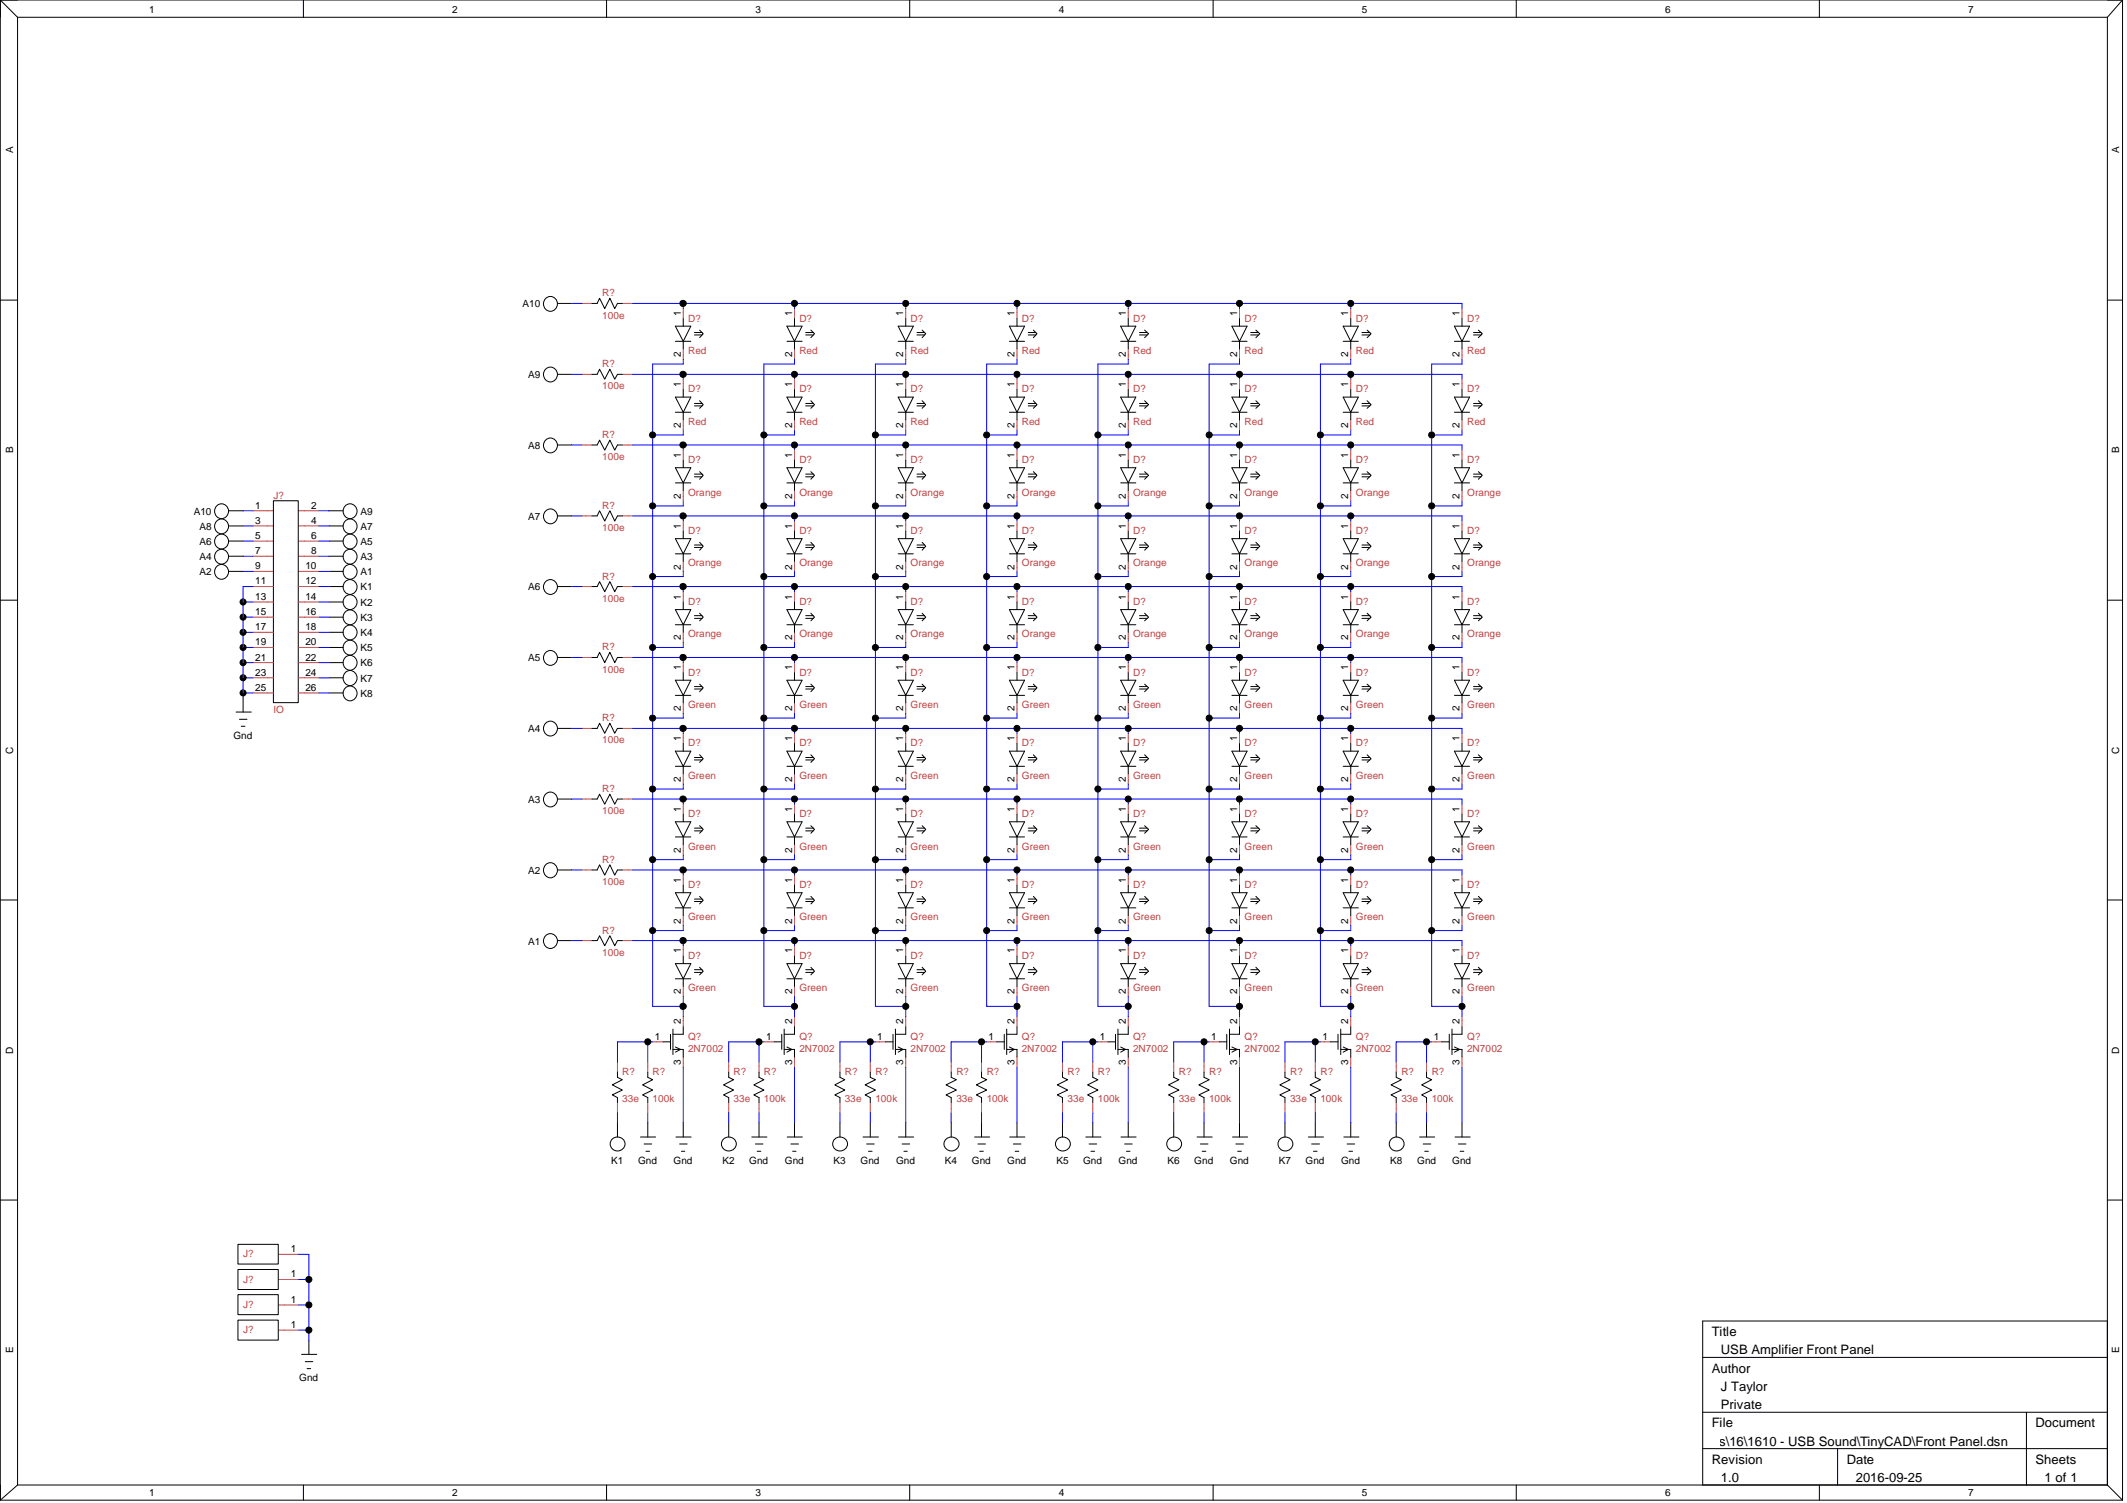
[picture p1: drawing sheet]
<svg xmlns="http://www.w3.org/2000/svg" width="297mm" height="210mm" viewBox="0 0 297 210" stroke-linecap="round" stroke-linejoin="round" font-family="sans-serif">
<defs><g id="words">
<g font-size="1.8">
<text x="239.1" y="186.6">Title</text>
<text x="239.1" y="191.7">Author</text>
<text x="240.3" y="189.1">USB Amplifier Front Panel</text>
<text x="240.3" y="194.2">J Taylor</text>
<text x="240.3" y="196.8">Private</text>
<text x="228.3" y="201.9">C:\JPT\Projects\16\1610 - USB Sound\TinyCAD\Front Panel.dsn</text>
<text x="239.1" y="199.3">File</text>
<text x="284.3" y="199.3">Document</text>
<text x="239.1" y="204.4">Revision</text>
<text x="240.3" y="207">1.0</text>
<text x="257.9" y="204.4">Date</text>
<text x="259.2" y="207">2016-09-25</text>
<text x="284.3" y="204.4">Sheets</text>
<text x="285.5" y="207">1 of 1</text>
</g>
<g font-size="1.4">
<text x="20.8" y="1.8">1</text>
<text x="63.2" y="1.8">2</text>
<text x="105.5" y="1.8">3</text>
<text x="147.9" y="1.8">4</text>
<text x="190.2" y="1.8">5</text>
<text x="232.5" y="1.8">6</text>
<text x="274.9" y="1.8">7</text>
<text x="1.8" y="21.4" transform="rotate(-90 1.8 21.4)">A</text>
<text x="295.9" y="21.4" transform="rotate(-90 295.9 21.4)">A</text>
<text x="73" y="42.9">A10</text>
<text x="95.1" y="44.2" transform="rotate(-90 95.1 44.2)">1</text>
<text x="110.6" y="44.2" transform="rotate(-90 110.6 44.2)">1</text>
<text x="126.2" y="44.2" transform="rotate(-90 126.2 44.2)">1</text>
<text x="141.7" y="44.2" transform="rotate(-90 141.7 44.2)">1</text>
<text x="157.2" y="44.2" transform="rotate(-90 157.2 44.2)">1</text>
<text x="172.8" y="44.2" transform="rotate(-90 172.8 44.2)">1</text>
<text x="188.3" y="44.2" transform="rotate(-90 188.3 44.2)">1</text>
<text x="203.8" y="44.2" transform="rotate(-90 203.8 44.2)">1</text>
<text x="73.7" y="52.8">A9</text>
<text x="95.1" y="49.9" transform="rotate(-90 95.1 49.9)">2</text>
<text x="110.6" y="49.9" transform="rotate(-90 110.6 49.9)">2</text>
<text x="126.2" y="49.9" transform="rotate(-90 126.2 49.9)">2</text>
<text x="141.7" y="49.9" transform="rotate(-90 141.7 49.9)">2</text>
<text x="157.2" y="49.9" transform="rotate(-90 157.2 49.9)">2</text>
<text x="172.8" y="49.9" transform="rotate(-90 172.8 49.9)">2</text>
<text x="188.3" y="49.9" transform="rotate(-90 188.3 49.9)">2</text>
<text x="203.8" y="49.9" transform="rotate(-90 203.8 49.9)">2</text>
<text x="95.1" y="59.8" transform="rotate(-90 95.1 59.8)">2</text>
<text x="95.1" y="54.1" transform="rotate(-90 95.1 54.1)">1</text>
<text x="110.6" y="59.8" transform="rotate(-90 110.6 59.8)">2</text>
<text x="110.6" y="54.1" transform="rotate(-90 110.6 54.1)">1</text>
<text x="126.2" y="59.8" transform="rotate(-90 126.2 59.8)">2</text>
<text x="126.2" y="54.1" transform="rotate(-90 126.2 54.1)">1</text>
<text x="141.7" y="59.8" transform="rotate(-90 141.7 59.8)">2</text>
<text x="141.7" y="54.1" transform="rotate(-90 141.7 54.1)">1</text>
<text x="157.2" y="59.8" transform="rotate(-90 157.2 59.8)">2</text>
<text x="157.2" y="54.1" transform="rotate(-90 157.2 54.1)">1</text>
<text x="172.8" y="59.8" transform="rotate(-90 172.8 59.8)">2</text>
<text x="172.8" y="54.1" transform="rotate(-90 172.8 54.1)">1</text>
<text x="188.3" y="59.8" transform="rotate(-90 188.3 59.8)">2</text>
<text x="188.3" y="54.1" transform="rotate(-90 188.3 54.1)">1</text>
<text x="203.8" y="59.8" transform="rotate(-90 203.8 59.8)">2</text>
<text x="203.8" y="54.1" transform="rotate(-90 203.8 54.1)">1</text>
<text x="1.8" y="63.3" transform="rotate(-90 1.8 63.3)">B</text>
<text x="73.7" y="62.7">A8</text>
<text x="95.1" y="63.9" transform="rotate(-90 95.1 63.9)">1</text>
<text x="110.6" y="63.9" transform="rotate(-90 110.6 63.9)">1</text>
<text x="126.2" y="63.9" transform="rotate(-90 126.2 63.9)">1</text>
<text x="141.7" y="63.9" transform="rotate(-90 141.7 63.9)">1</text>
<text x="157.2" y="63.9" transform="rotate(-90 157.2 63.9)">1</text>
<text x="172.8" y="63.9" transform="rotate(-90 172.8 63.9)">1</text>
<text x="188.3" y="63.9" transform="rotate(-90 188.3 63.9)">1</text>
<text x="203.8" y="63.9" transform="rotate(-90 203.8 63.9)">1</text>
<text x="295.9" y="63.3" transform="rotate(-90 295.9 63.3)">B</text>
<text x="27" y="71.9">A10</text>
<text x="35.6" y="71">1</text>
<text x="43.5" y="71">2</text>
<text x="50.3" y="71.9">A9</text>
<text x="95.1" y="69.6" transform="rotate(-90 95.1 69.6)">2</text>
<text x="110.6" y="69.6" transform="rotate(-90 110.6 69.6)">2</text>
<text x="126.2" y="69.6" transform="rotate(-90 126.2 69.6)">2</text>
<text x="141.7" y="69.6" transform="rotate(-90 141.7 69.6)">2</text>
<text x="157.2" y="69.6" transform="rotate(-90 157.2 69.6)">2</text>
<text x="172.8" y="69.6" transform="rotate(-90 172.8 69.6)">2</text>
<text x="188.3" y="69.6" transform="rotate(-90 188.3 69.6)">2</text>
<text x="203.8" y="69.6" transform="rotate(-90 203.8 69.6)">2</text>
<text x="27.9" y="74">A8</text>
<text x="27.9" y="76.1">A6</text>
<text x="35.6" y="73.2">3</text>
<text x="35.6" y="75.3">5</text>
<text x="35.6" y="77.4">7</text>
<text x="43.5" y="77.4">8</text>
<text x="43.5" y="75.3">6</text>
<text x="43.5" y="73.2">4</text>
<text x="50.3" y="74">A7</text>
<text x="50.3" y="76.1">A5</text>
<text x="73.7" y="72.6">A7</text>
<text x="95.1" y="73.8" transform="rotate(-90 95.1 73.8)">1</text>
<text x="110.6" y="73.8" transform="rotate(-90 110.6 73.8)">1</text>
<text x="126.2" y="73.8" transform="rotate(-90 126.2 73.8)">1</text>
<text x="141.7" y="73.8" transform="rotate(-90 141.7 73.8)">1</text>
<text x="157.2" y="73.8" transform="rotate(-90 157.2 73.8)">1</text>
<text x="172.8" y="73.8" transform="rotate(-90 172.8 73.8)">1</text>
<text x="188.3" y="73.8" transform="rotate(-90 188.3 73.8)">1</text>
<text x="203.8" y="73.8" transform="rotate(-90 203.8 73.8)">1</text>
<text x="27.9" y="78.2">A4</text>
<text x="27.9" y="80.3">A2</text>
<text x="35.6" y="79.5">9</text>
<text x="35.6" y="81.6">11</text>
<text x="35.6" y="83.8">13</text>
<text x="42.7" y="79.5">10</text>
<text x="42.7" y="81.6">12</text>
<text x="42.7" y="83.8">14</text>
<text x="50.3" y="78.2">A3</text>
<text x="50.3" y="80.3">A1</text>
<text x="50.3" y="82.5">K1</text>
<text x="73.7" y="82.5">A6</text>
<text x="95.1" y="83.7" transform="rotate(-90 95.1 83.7)">1</text>
<text x="95.1" y="79.5" transform="rotate(-90 95.1 79.5)">2</text>
<text x="110.6" y="83.7" transform="rotate(-90 110.6 83.7)">1</text>
<text x="110.6" y="79.5" transform="rotate(-90 110.6 79.5)">2</text>
<text x="126.2" y="83.7" transform="rotate(-90 126.2 83.7)">1</text>
<text x="126.2" y="79.5" transform="rotate(-90 126.2 79.5)">2</text>
<text x="141.7" y="83.7" transform="rotate(-90 141.7 83.7)">1</text>
<text x="141.7" y="79.5" transform="rotate(-90 141.7 79.5)">2</text>
<text x="157.2" y="83.7" transform="rotate(-90 157.2 83.7)">1</text>
<text x="157.2" y="79.5" transform="rotate(-90 157.2 79.5)">2</text>
<text x="172.8" y="83.7" transform="rotate(-90 172.8 83.7)">1</text>
<text x="172.8" y="79.5" transform="rotate(-90 172.8 79.5)">2</text>
<text x="188.3" y="83.7" transform="rotate(-90 188.3 83.7)">1</text>
<text x="188.3" y="79.5" transform="rotate(-90 188.3 79.5)">2</text>
<text x="203.8" y="83.7" transform="rotate(-90 203.8 83.7)">1</text>
<text x="203.8" y="79.5" transform="rotate(-90 203.8 79.5)">2</text>
<text x="35.6" y="85.9">15</text>
<text x="35.6" y="88">17</text>
<text x="42.7" y="85.9">16</text>
<text x="42.7" y="88">18</text>
<text x="50.3" y="88.8">K4</text>
<text x="50.3" y="84.6">K2</text>
<text x="50.3" y="86.7">K3</text>
<text x="95.1" y="89.4" transform="rotate(-90 95.1 89.4)">2</text>
<text x="110.6" y="89.4" transform="rotate(-90 110.6 89.4)">2</text>
<text x="126.2" y="89.4" transform="rotate(-90 126.2 89.4)">2</text>
<text x="141.7" y="89.4" transform="rotate(-90 141.7 89.4)">2</text>
<text x="157.2" y="89.4" transform="rotate(-90 157.2 89.4)">2</text>
<text x="172.8" y="89.4" transform="rotate(-90 172.8 89.4)">2</text>
<text x="188.3" y="89.4" transform="rotate(-90 188.3 89.4)">2</text>
<text x="203.8" y="89.4" transform="rotate(-90 203.8 89.4)">2</text>
<text x="35.6" y="90.1">19</text>
<text x="35.6" y="92.2">21</text>
<text x="35.6" y="94.4">23</text>
<text x="42.7" y="90.1">20</text>
<text x="42.7" y="92.2">22</text>
<text x="42.7" y="94.4">24</text>
<text x="50.3" y="90.9">K5</text>
<text x="50.3" y="93">K6</text>
<text x="50.3" y="95.2">K7</text>
<text x="73.7" y="92.4">A5</text>
<text x="95.1" y="93.6" transform="rotate(-90 95.1 93.6)">1</text>
<text x="110.6" y="93.6" transform="rotate(-90 110.6 93.6)">1</text>
<text x="126.2" y="93.6" transform="rotate(-90 126.2 93.6)">1</text>
<text x="141.7" y="93.6" transform="rotate(-90 141.7 93.6)">1</text>
<text x="157.2" y="93.6" transform="rotate(-90 157.2 93.6)">1</text>
<text x="172.8" y="93.6" transform="rotate(-90 172.8 93.6)">1</text>
<text x="188.3" y="93.6" transform="rotate(-90 188.3 93.6)">1</text>
<text x="203.8" y="93.6" transform="rotate(-90 203.8 93.6)">1</text>
<text x="35.6" y="96.5">25</text>
<text x="42.7" y="96.5">26</text>
<text x="50.3" y="97.3">K8</text>
<text x="95.1" y="99.3" transform="rotate(-90 95.1 99.3)">2</text>
<text x="110.6" y="99.3" transform="rotate(-90 110.6 99.3)">2</text>
<text x="126.2" y="99.3" transform="rotate(-90 126.2 99.3)">2</text>
<text x="141.7" y="99.3" transform="rotate(-90 141.7 99.3)">2</text>
<text x="157.2" y="99.3" transform="rotate(-90 157.2 99.3)">2</text>
<text x="172.8" y="99.3" transform="rotate(-90 172.8 99.3)">2</text>
<text x="188.3" y="99.3" transform="rotate(-90 188.3 99.3)">2</text>
<text x="203.8" y="99.3" transform="rotate(-90 203.8 99.3)">2</text>
<text x="1.8" y="105.2" transform="rotate(-90 1.8 105.2)">C</text>
<text x="32.6" y="103.2">Gnd</text>
<text x="73.7" y="102.2">A4</text>
<text x="95.1" y="103.5" transform="rotate(-90 95.1 103.5)">1</text>
<text x="110.6" y="103.5" transform="rotate(-90 110.6 103.5)">1</text>
<text x="126.2" y="103.5" transform="rotate(-90 126.2 103.5)">1</text>
<text x="141.7" y="103.5" transform="rotate(-90 141.7 103.5)">1</text>
<text x="157.2" y="103.5" transform="rotate(-90 157.2 103.5)">1</text>
<text x="172.8" y="103.5" transform="rotate(-90 172.8 103.5)">1</text>
<text x="188.3" y="103.5" transform="rotate(-90 188.3 103.5)">1</text>
<text x="203.8" y="103.5" transform="rotate(-90 203.8 103.5)">1</text>
<text x="295.9" y="105.2" transform="rotate(-90 295.9 105.2)">C</text>
<text x="73.7" y="112.1">A3</text>
<text x="95.1" y="113.4" transform="rotate(-90 95.1 113.4)">1</text>
<text x="95.1" y="109.2" transform="rotate(-90 95.1 109.2)">2</text>
<text x="110.6" y="113.4" transform="rotate(-90 110.6 113.4)">1</text>
<text x="110.6" y="109.2" transform="rotate(-90 110.6 109.2)">2</text>
<text x="126.2" y="113.4" transform="rotate(-90 126.2 113.4)">1</text>
<text x="126.2" y="109.2" transform="rotate(-90 126.2 109.2)">2</text>
<text x="141.7" y="113.4" transform="rotate(-90 141.7 113.4)">1</text>
<text x="141.7" y="109.2" transform="rotate(-90 141.7 109.2)">2</text>
<text x="157.2" y="113.4" transform="rotate(-90 157.2 113.4)">1</text>
<text x="157.2" y="109.2" transform="rotate(-90 157.2 109.2)">2</text>
<text x="172.8" y="113.4" transform="rotate(-90 172.8 113.4)">1</text>
<text x="172.8" y="109.2" transform="rotate(-90 172.8 109.2)">2</text>
<text x="188.3" y="113.4" transform="rotate(-90 188.3 113.4)">1</text>
<text x="188.3" y="109.2" transform="rotate(-90 188.3 109.2)">2</text>
<text x="203.8" y="113.4" transform="rotate(-90 203.8 113.4)">1</text>
<text x="203.8" y="109.2" transform="rotate(-90 203.8 109.2)">2</text>
<text x="95.1" y="119.1" transform="rotate(-90 95.1 119.1)">2</text>
<text x="110.6" y="119.1" transform="rotate(-90 110.6 119.1)">2</text>
<text x="126.2" y="119.1" transform="rotate(-90 126.2 119.1)">2</text>
<text x="141.7" y="119.1" transform="rotate(-90 141.7 119.1)">2</text>
<text x="157.2" y="119.1" transform="rotate(-90 157.2 119.1)">2</text>
<text x="172.8" y="119.1" transform="rotate(-90 172.8 119.1)">2</text>
<text x="188.3" y="119.1" transform="rotate(-90 188.3 119.1)">2</text>
<text x="203.8" y="119.1" transform="rotate(-90 203.8 119.1)">2</text>
<text x="73.7" y="122">A2</text>
<text x="95.1" y="123.3" transform="rotate(-90 95.1 123.3)">1</text>
<text x="110.6" y="123.3" transform="rotate(-90 110.6 123.3)">1</text>
<text x="126.2" y="123.3" transform="rotate(-90 126.2 123.3)">1</text>
<text x="141.7" y="123.3" transform="rotate(-90 141.7 123.3)">1</text>
<text x="157.2" y="123.3" transform="rotate(-90 157.2 123.3)">1</text>
<text x="172.8" y="123.3" transform="rotate(-90 172.8 123.3)">1</text>
<text x="188.3" y="123.3" transform="rotate(-90 188.3 123.3)">1</text>
<text x="203.8" y="123.3" transform="rotate(-90 203.8 123.3)">1</text>
<text x="73.7" y="131.9">A1</text>
<text x="95.1" y="129" transform="rotate(-90 95.1 129)">2</text>
<text x="110.6" y="129" transform="rotate(-90 110.6 129)">2</text>
<text x="126.2" y="129" transform="rotate(-90 126.2 129)">2</text>
<text x="141.7" y="129" transform="rotate(-90 141.7 129)">2</text>
<text x="157.2" y="129" transform="rotate(-90 157.2 129)">2</text>
<text x="172.8" y="129" transform="rotate(-90 172.8 129)">2</text>
<text x="188.3" y="129" transform="rotate(-90 188.3 129)">2</text>
<text x="203.8" y="129" transform="rotate(-90 203.8 129)">2</text>
<text x="95.1" y="133.1" transform="rotate(-90 95.1 133.1)">1</text>
<text x="110.6" y="133.1" transform="rotate(-90 110.6 133.1)">1</text>
<text x="126.2" y="133.1" transform="rotate(-90 126.2 133.1)">1</text>
<text x="141.7" y="133.1" transform="rotate(-90 141.7 133.1)">1</text>
<text x="157.2" y="133.1" transform="rotate(-90 157.2 133.1)">1</text>
<text x="172.8" y="133.1" transform="rotate(-90 172.8 133.1)">1</text>
<text x="188.3" y="133.1" transform="rotate(-90 188.3 133.1)">1</text>
<text x="203.8" y="133.1" transform="rotate(-90 203.8 133.1)">1</text>
<text x="95.1" y="143" transform="rotate(-90 95.1 143)">2</text>
<text x="95.1" y="138.9" transform="rotate(-90 95.1 138.9)">2</text>
<text x="110.6" y="143" transform="rotate(-90 110.6 143)">2</text>
<text x="110.6" y="138.9" transform="rotate(-90 110.6 138.9)">2</text>
<text x="126.2" y="143" transform="rotate(-90 126.2 143)">2</text>
<text x="126.2" y="138.9" transform="rotate(-90 126.2 138.9)">2</text>
<text x="141.7" y="143" transform="rotate(-90 141.7 143)">2</text>
<text x="141.7" y="138.9" transform="rotate(-90 141.7 138.9)">2</text>
<text x="157.2" y="143" transform="rotate(-90 157.2 143)">2</text>
<text x="157.2" y="138.9" transform="rotate(-90 157.2 138.9)">2</text>
<text x="172.8" y="143" transform="rotate(-90 172.8 143)">2</text>
<text x="172.8" y="138.9" transform="rotate(-90 172.8 138.9)">2</text>
<text x="188.3" y="143" transform="rotate(-90 188.3 143)">2</text>
<text x="188.3" y="138.9" transform="rotate(-90 188.3 138.9)">2</text>
<text x="203.8" y="143" transform="rotate(-90 203.8 143)">2</text>
<text x="203.8" y="138.9" transform="rotate(-90 203.8 138.9)">2</text>
<text x="1.8" y="147.2" transform="rotate(-90 1.8 147.2)">D</text>
<text x="91.4" y="145.2">1</text>
<text x="95.1" y="148.8" transform="rotate(-90 95.1 148.8)">3</text>
<text x="107" y="145.2">1</text>
<text x="110.6" y="148.8" transform="rotate(-90 110.6 148.8)">3</text>
<text x="122.5" y="145.2">1</text>
<text x="126.2" y="148.8" transform="rotate(-90 126.2 148.8)">3</text>
<text x="138" y="145.2">1</text>
<text x="141.7" y="148.8" transform="rotate(-90 141.7 148.8)">3</text>
<text x="153.6" y="145.2">1</text>
<text x="157.2" y="148.8" transform="rotate(-90 157.2 148.8)">3</text>
<text x="169.1" y="145.2">1</text>
<text x="172.8" y="148.8" transform="rotate(-90 172.8 148.8)">3</text>
<text x="184.7" y="145.2">1</text>
<text x="188.3" y="148.8" transform="rotate(-90 188.3 148.8)">3</text>
<text x="200.2" y="145.2">1</text>
<text x="203.8" y="148.8" transform="rotate(-90 203.8 148.8)">3</text>
<text x="295.9" y="147.2" transform="rotate(-90 295.9 147.2)">D</text>
<text x="85.3" y="162.6">K1</text>
<text x="89.1" y="162.6">Gnd</text>
<text x="94.1" y="162.6">Gnd</text>
<text x="100.9" y="162.6">K2</text>
<text x="104.6" y="162.6">Gnd</text>
<text x="109.6" y="162.6">Gnd</text>
<text x="116.4" y="162.6">K3</text>
<text x="120.2" y="162.6">Gnd</text>
<text x="125.1" y="162.6">Gnd</text>
<text x="131.9" y="162.6">K4</text>
<text x="135.7" y="162.6">Gnd</text>
<text x="140.7" y="162.6">Gnd</text>
<text x="147.5" y="162.6">K5</text>
<text x="151.3" y="162.6">Gnd</text>
<text x="156.2" y="162.6">Gnd</text>
<text x="163.1" y="162.6">K6</text>
<text x="166.8" y="162.6">Gnd</text>
<text x="171.7" y="162.6">Gnd</text>
<text x="178.6" y="162.6">K7</text>
<text x="182.3" y="162.6">Gnd</text>
<text x="187.3" y="162.6">Gnd</text>
<text x="194.1" y="162.6">K8</text>
<text x="197.9" y="162.6">Gnd</text>
<text x="202.8" y="162.6">Gnd</text>
<text x="40.6" y="174.9">1</text>
<text x="40.6" y="178.4">1</text>
<text x="40.6" y="181.9">1</text>
<text x="40.6" y="185.5">1</text>
<text x="1.8" y="189" transform="rotate(-90 1.8 189)">E</text>
<text x="295.9" y="189" transform="rotate(-90 295.9 189)">E</text>
<text x="41.8" y="192.9">Gnd</text>
<text x="20.8" y="208.9">1</text>
<text x="63.2" y="208.9">2</text>
<text x="105.5" y="208.9">3</text>
<text x="147.9" y="208.9">4</text>
<text x="190.2" y="208.9">5</text>
<text x="232.5" y="208.9">6</text>
<text x="274.9" y="208.9">7</text>
</g>
<g font-size="1.4" fill="#c04040">
<text x="84.1" y="41.4">R?</text>
<text x="84.1" y="44.5">100e</text>
<text x="96.1" y="44.9">D?</text>
<text x="111.6" y="44.9">D?</text>
<text x="127.2" y="44.9">D?</text>
<text x="142.7" y="44.9">D?</text>
<text x="158.2" y="44.9">D?</text>
<text x="173.8" y="44.9">D?</text>
<text x="189.4" y="44.9">D?</text>
<text x="204.9" y="44.9">D?</text>
<text x="84.1" y="51.3">R?</text>
<text x="96.1" y="49.4">Red</text>
<text x="111.6" y="49.4">Red</text>
<text x="127.2" y="49.4">Red</text>
<text x="142.7" y="49.4">Red</text>
<text x="158.2" y="49.4">Red</text>
<text x="173.8" y="49.4">Red</text>
<text x="189.4" y="49.4">Red</text>
<text x="204.9" y="49.4">Red</text>
<text x="84.1" y="54.4">100e</text>
<text x="96.1" y="54.8">D?</text>
<text x="96.1" y="59.3">Red</text>
<text x="111.6" y="54.8">D?</text>
<text x="111.6" y="59.3">Red</text>
<text x="127.2" y="54.8">D?</text>
<text x="127.2" y="59.3">Red</text>
<text x="142.7" y="54.8">D?</text>
<text x="142.7" y="59.3">Red</text>
<text x="158.2" y="54.8">D?</text>
<text x="158.2" y="59.3">Red</text>
<text x="173.8" y="54.8">D?</text>
<text x="173.8" y="59.3">Red</text>
<text x="189.4" y="54.8">D?</text>
<text x="189.4" y="59.3">Red</text>
<text x="204.9" y="54.8">D?</text>
<text x="204.9" y="59.3">Red</text>
<text x="84.1" y="61.2">R?</text>
<text x="84.1" y="64.3">100e</text>
<text x="96.1" y="64.7">D?</text>
<text x="111.6" y="64.7">D?</text>
<text x="127.2" y="64.7">D?</text>
<text x="142.7" y="64.7">D?</text>
<text x="158.2" y="64.7">D?</text>
<text x="173.8" y="64.7">D?</text>
<text x="189.4" y="64.7">D?</text>
<text x="204.9" y="64.7">D?</text>
<text x="38.2" y="69.6">J?</text>
<text x="84.1" y="71">R?</text>
<text x="96.1" y="69.2">Orange</text>
<text x="111.6" y="69.2">Orange</text>
<text x="127.2" y="69.2">Orange</text>
<text x="142.7" y="69.2">Orange</text>
<text x="158.2" y="69.2">Orange</text>
<text x="173.8" y="69.2">Orange</text>
<text x="189.4" y="69.2">Orange</text>
<text x="204.9" y="69.2">Orange</text>
<text x="84.1" y="74.2">100e</text>
<text x="96.1" y="74.6">D?</text>
<text x="111.6" y="74.6">D?</text>
<text x="127.2" y="74.6">D?</text>
<text x="142.7" y="74.6">D?</text>
<text x="158.2" y="74.6">D?</text>
<text x="173.8" y="74.6">D?</text>
<text x="189.4" y="74.6">D?</text>
<text x="204.9" y="74.6">D?</text>
<text x="84.1" y="80.9">R?</text>
<text x="96.1" y="79.1">Orange</text>
<text x="111.6" y="79.1">Orange</text>
<text x="127.2" y="79.1">Orange</text>
<text x="142.7" y="79.1">Orange</text>
<text x="158.2" y="79.1">Orange</text>
<text x="173.8" y="79.1">Orange</text>
<text x="189.4" y="79.1">Orange</text>
<text x="204.9" y="79.1">Orange</text>
<text x="84.1" y="84">100e</text>
<text x="96.1" y="84.5">D?</text>
<text x="96.1" y="89">Orange</text>
<text x="111.6" y="84.5">D?</text>
<text x="111.6" y="89">Orange</text>
<text x="127.2" y="84.5">D?</text>
<text x="127.2" y="89">Orange</text>
<text x="142.7" y="84.5">D?</text>
<text x="142.7" y="89">Orange</text>
<text x="158.2" y="84.5">D?</text>
<text x="158.2" y="89">Orange</text>
<text x="173.8" y="84.5">D?</text>
<text x="173.8" y="89">Orange</text>
<text x="189.4" y="84.5">D?</text>
<text x="189.4" y="89">Orange</text>
<text x="204.9" y="84.5">D?</text>
<text x="204.9" y="89">Orange</text>
<text x="84.1" y="90.8">R?</text>
<text x="84.1" y="93.9">100e</text>
<text x="96.1" y="94.4">D?</text>
<text x="111.6" y="94.4">D?</text>
<text x="127.2" y="94.4">D?</text>
<text x="142.7" y="94.4">D?</text>
<text x="158.2" y="94.4">D?</text>
<text x="173.8" y="94.4">D?</text>
<text x="189.4" y="94.4">D?</text>
<text x="204.9" y="94.4">D?</text>
<text x="38.2" y="99.6">IO</text>
<text x="84.1" y="100.7">R?</text>
<text x="96.1" y="98.9">Green</text>
<text x="111.6" y="98.9">Green</text>
<text x="127.2" y="98.9">Green</text>
<text x="142.7" y="98.9">Green</text>
<text x="158.2" y="98.9">Green</text>
<text x="173.8" y="98.9">Green</text>
<text x="189.4" y="98.9">Green</text>
<text x="204.9" y="98.9">Green</text>
<text x="84.1" y="103.8">100e</text>
<text x="96.1" y="104.2">D?</text>
<text x="111.6" y="104.2">D?</text>
<text x="127.2" y="104.2">D?</text>
<text x="142.7" y="104.2">D?</text>
<text x="158.2" y="104.2">D?</text>
<text x="173.8" y="104.2">D?</text>
<text x="189.4" y="104.2">D?</text>
<text x="204.9" y="104.2">D?</text>
<text x="84.1" y="110.6">R?</text>
<text x="84.1" y="113.7">100e</text>
<text x="96.1" y="108.8">Green</text>
<text x="111.6" y="108.8">Green</text>
<text x="127.2" y="108.8">Green</text>
<text x="142.7" y="108.8">Green</text>
<text x="158.2" y="108.8">Green</text>
<text x="173.8" y="108.8">Green</text>
<text x="189.4" y="108.8">Green</text>
<text x="204.9" y="108.8">Green</text>
<text x="96.1" y="114.1">D?</text>
<text x="96.1" y="118.7">Green</text>
<text x="111.6" y="114.1">D?</text>
<text x="111.6" y="118.7">Green</text>
<text x="127.2" y="114.1">D?</text>
<text x="127.2" y="118.7">Green</text>
<text x="142.7" y="114.1">D?</text>
<text x="142.7" y="118.7">Green</text>
<text x="158.2" y="114.1">D?</text>
<text x="158.2" y="118.7">Green</text>
<text x="173.8" y="114.1">D?</text>
<text x="173.8" y="118.7">Green</text>
<text x="189.4" y="114.1">D?</text>
<text x="189.4" y="118.7">Green</text>
<text x="204.9" y="114.1">D?</text>
<text x="204.9" y="118.7">Green</text>
<text x="84.1" y="120.5">R?</text>
<text x="84.1" y="123.6">100e</text>
<text x="96.1" y="124">D?</text>
<text x="111.6" y="124">D?</text>
<text x="127.2" y="124">D?</text>
<text x="142.7" y="124">D?</text>
<text x="158.2" y="124">D?</text>
<text x="173.8" y="124">D?</text>
<text x="189.4" y="124">D?</text>
<text x="204.9" y="124">D?</text>
<text x="84.1" y="130.4">R?</text>
<text x="96.1" y="128.5">Green</text>
<text x="111.6" y="128.5">Green</text>
<text x="127.2" y="128.5">Green</text>
<text x="142.7" y="128.5">Green</text>
<text x="158.2" y="128.5">Green</text>
<text x="173.8" y="128.5">Green</text>
<text x="189.4" y="128.5">Green</text>
<text x="204.9" y="128.5">Green</text>
<text x="84.1" y="133.5">100e</text>
<text x="96.1" y="133.9">D?</text>
<text x="111.6" y="133.9">D?</text>
<text x="127.2" y="133.9">D?</text>
<text x="142.7" y="133.9">D?</text>
<text x="158.2" y="133.9">D?</text>
<text x="173.8" y="133.9">D?</text>
<text x="189.4" y="133.9">D?</text>
<text x="204.9" y="133.9">D?</text>
<text x="96.1" y="138.4">Green</text>
<text x="111.6" y="138.4">Green</text>
<text x="127.2" y="138.4">Green</text>
<text x="142.7" y="138.4">Green</text>
<text x="158.2" y="138.4">Green</text>
<text x="173.8" y="138.4">Green</text>
<text x="189.4" y="138.4">Green</text>
<text x="204.9" y="138.4">Green</text>
<text x="96.1" y="145.2">Q?</text>
<text x="96.1" y="146.9">2N7002</text>
<text x="111.6" y="145.2">Q?</text>
<text x="111.6" y="146.9">2N7002</text>
<text x="127.2" y="145.2">Q?</text>
<text x="127.2" y="146.9">2N7002</text>
<text x="142.7" y="145.2">Q?</text>
<text x="142.7" y="146.9">2N7002</text>
<text x="158.2" y="145.2">Q?</text>
<text x="158.2" y="146.9">2N7002</text>
<text x="173.8" y="145.2">Q?</text>
<text x="173.8" y="146.9">2N7002</text>
<text x="189.4" y="145.2">Q?</text>
<text x="189.4" y="146.9">2N7002</text>
<text x="204.9" y="145.2">Q?</text>
<text x="204.9" y="146.9">2N7002</text>
<text x="86.9" y="150.2">R?</text>
<text x="86.9" y="154">33e</text>
<text x="91.1" y="150.2">R?</text>
<text x="91.1" y="154">100k</text>
<text x="102.4" y="150.2">R?</text>
<text x="102.4" y="154">33e</text>
<text x="106.7" y="150.2">R?</text>
<text x="106.7" y="154">100k</text>
<text x="118" y="150.2">R?</text>
<text x="118" y="154">33e</text>
<text x="122.3" y="150.2">R?</text>
<text x="122.3" y="154">100k</text>
<text x="133.6" y="150.2">R?</text>
<text x="133.6" y="154">33e</text>
<text x="137.8" y="150.2">R?</text>
<text x="137.8" y="154">100k</text>
<text x="149.1" y="150.2">R?</text>
<text x="149.1" y="154">33e</text>
<text x="153.3" y="150.2">R?</text>
<text x="153.3" y="154">100k</text>
<text x="164.6" y="150.2">R?</text>
<text x="164.6" y="154">33e</text>
<text x="168.9" y="150.2">R?</text>
<text x="168.9" y="154">100k</text>
<text x="180.2" y="150.2">R?</text>
<text x="180.2" y="154">33e</text>
<text x="184.4" y="150.2">R?</text>
<text x="184.4" y="154">100k</text>
<text x="195.7" y="150.2">R?</text>
<text x="195.7" y="154">33e</text>
<text x="199.9" y="150.2">R?</text>
<text x="199.9" y="154">100k</text>
<text x="33.9" y="175.6">J?</text>
<text x="33.9" y="179.1">J?</text>
<text x="33.9" y="182.6">J?</text>
<text x="33.9" y="186.2">J?</text>
</g>
</g></defs>
<g fill="none" stroke="#c04040" stroke-width=".14">
<path d="M81.3 52.3h1.4M81.3 42.4h1.4M86.9 52.3h1.4M86.9 42.4h1.4M95.4 43.1v1.4M95.4 48.7v1.5M95.4 53v1.4M95.4 58.6v1.4M111 43.1v1.4M111 48.7v1.5M111 53v1.4M111 58.6v1.4"/>
<path d="M126.5 43.1v1.4M126.5 48.7v1.5M126.5 53v1.4M126.5 58.6v1.4M142 43.1v1.4M142 48.7v1.5M142 53v1.4M142 58.6v1.4M157.6 43.1v1.4M157.6 48.7v1.5M157.6 53v1.4M157.6 58.6v1.4"/>
<path d="M173.1 43.1v1.4M173.1 48.7v1.5M173.1 53v1.4M173.1 58.6v1.4M188.6 43.1v1.4M188.6 48.7v1.5M188.6 53v1.4M188.6 58.6v1.4M204.2 43.1v1.4M204.2 48.7v1.5M204.2 53v1.4M204.2 58.6v1.4"/>
<path d="M35.3 71.3h2.9M35.3 73.4h2.9M35.3 75.6h2.9M35.3 77.7h2.9M35.3 79.8h2.9M41.7 71.3h2.8M41.7 73.4h2.8M41.7 75.6h2.8M41.7 77.7h2.8M41.7 79.8h2.8M81.3 72.1h1.4M81.3 62.1h1.4"/>
<path d="M86.9 72.1h1.4M86.9 62.1h1.4M95.4 62.9v1.4M95.4 68.5v1.4M95.4 72.8v1.4M95.4 78.4v1.4M111 62.9v1.4M111 68.5v1.4M111 72.8v1.4M111 78.4v1.4M126.5 62.9v1.4M126.5 68.5v1.4"/>
<path d="M126.5 72.8v1.4M126.5 78.4v1.4M142 62.9v1.4M142 68.5v1.4M142 72.8v1.4M142 78.4v1.4M157.6 62.9v1.4M157.6 68.5v1.4M157.6 72.8v1.4M157.6 78.4v1.4M173.1 62.9v1.4M173.1 68.5v1.4"/>
<path d="M173.1 72.8v1.4M173.1 78.4v1.4M188.6 62.9v1.4M188.6 68.5v1.4M188.6 72.8v1.4M188.6 78.4v1.4M204.2 62.9v1.4M204.2 68.5v1.4M204.2 72.8v1.4M204.2 78.4v1.4M35.3 81.9h2.9M35.3 84.1h2.9"/>
<path d="M35.3 86.2h2.9M35.3 88.3h2.9M35.3 90.4h2.9M35.3 92.5h2.9M35.3 94.7h2.9M35.3 96.8h2.9M41.7 81.9h2.8M41.7 84.1h2.8M41.7 86.2h2.8M41.7 88.3h2.8M41.7 90.4h2.8M41.7 92.5h2.8"/>
<path d="M41.7 94.7h2.8M41.7 96.8h2.8M81.3 91.8h1.4M81.3 81.9h1.4M86.9 91.8h1.4M86.9 81.9h1.4M95.4 82.6v1.5M95.4 88.3v1.4M95.4 92.5v1.4M95.4 98.2v1.4M111 82.6v1.5M111 88.3v1.4"/>
<path d="M111 92.5v1.4M111 98.2v1.4M126.5 82.6v1.5M126.5 88.3v1.4M126.5 92.5v1.4M126.5 98.2v1.4M142 82.6v1.5M142 88.3v1.4M142 92.5v1.4M142 98.2v1.4M157.6 82.6v1.5M157.6 88.3v1.4"/>
<path d="M157.6 92.5v1.4M157.6 98.2v1.4M173.1 82.6v1.5M173.1 88.3v1.4M173.1 92.5v1.4M173.1 98.2v1.4M188.6 82.6v1.5M188.6 88.3v1.4M188.6 92.5v1.4M188.6 98.2v1.4M204.2 82.6v1.5M204.2 88.3v1.4"/>
<path d="M204.2 92.5v1.4M204.2 98.2v1.4M81.3 111.6h1.4M81.3 101.7h1.4M86.9 111.6h1.4M86.9 101.7h1.4M95.4 102.4v1.4M95.4 108.1v1.4M95.4 112.3v1.4M95.4 117.9v1.5M111 102.4v1.4M111 108.1v1.4"/>
<path d="M111 112.3v1.4M111 117.9v1.5M126.5 102.4v1.4M126.5 108.1v1.4M126.5 112.3v1.4M126.5 117.9v1.5M142 102.4v1.4M142 108.1v1.4M142 112.3v1.4M142 117.9v1.5M157.6 102.4v1.4M157.6 108.1v1.4"/>
<path d="M157.6 112.3v1.4M157.6 117.9v1.5M173.1 102.4v1.4M173.1 108.1v1.4M173.1 112.3v1.4M173.1 117.9v1.5M188.6 102.4v1.4M188.6 108.1v1.4M188.6 112.3v1.4M188.6 117.9v1.5M204.2 102.4v1.4M204.2 108.1v1.4"/>
<path d="M204.2 112.3v1.4M204.2 117.9v1.5M81.3 131.4h1.4M81.3 121.5h1.4M86.9 131.4h1.4M86.9 121.5h1.4M95.4 122.2v1.4M95.4 127.8v1.4M95.4 132.1v1.4M95.4 137.8v1.3M111 122.2v1.4M111 127.8v1.4"/>
<path d="M111 132.1v1.4M111 137.8v1.3M126.5 122.2v1.4M126.5 127.8v1.4M126.5 132.1v1.4M126.5 137.8v1.3M142 122.2v1.4M142 127.8v1.4M142 132.1v1.4M142 137.8v1.3M157.6 122.2v1.4M157.6 127.8v1.4"/>
<path d="M157.6 132.1v1.4M157.6 137.8v1.3M173.1 122.2v1.4M173.1 127.8v1.4M173.1 132.1v1.4M173.1 137.8v1.3M188.6 122.2v1.4M188.6 127.8v1.4M188.6 132.1v1.4M188.6 137.8v1.3M204.2 122.2v1.4M204.2 127.8v1.4"/>
<path d="M204.2 132.1v1.4M204.2 137.8v1.3M86.2 148.3v1.4M86.2 154v1.4M90.5 148.3v1.4M90.5 154v1.4M91.1 145.5h1.5M95.4 142v1.4M95.4 147.6v1.5M101.8 148.3v1.4M101.8 154v1.4M106 148.3v1.4"/>
<path d="M106 154v1.4M106.7 145.5h1.4M111 142v1.4M111 147.6v1.5M117.3 148.3v1.4M117.3 154v1.4M121.5 148.3v1.4M121.5 154v1.4M122.3 145.5h1.4M126.5 142v1.4M126.5 147.6v1.5M132.8 148.3v1.4"/>
<path d="M132.8 154v1.4M137.1 148.3v1.4M137.1 154v1.4M137.8 145.5h1.4M142 142v1.4M142 147.6v1.5M148.4 148.3v1.4M148.4 154v1.4M152.6 148.3v1.4M152.6 154v1.4M153.3 145.5h1.4M157.6 142v1.4"/>
<path d="M157.6 147.6v1.5M163.9 148.3v1.4M163.9 154v1.4M168.1 148.3v1.4M168.1 154v1.4M168.9 145.5h1.4M173.1 142v1.4M173.1 147.6v1.5M179.4 148.3v1.4M179.4 154v1.4M183.7 148.3v1.4M183.7 154v1.4"/>
<path d="M184.4 145.5h1.4M188.6 142v1.4M188.6 147.6v1.5M195 148.3v1.4M195 154v1.4M199.2 148.3v1.4M199.2 154v1.4M199.9 145.5h1.4M204.2 142v1.4M204.2 147.6v1.5M38.9 175.2h2.8M38.9 178.7h2.8"/>
<path d="M38.9 182.2h2.8M38.9 185.8h2.8"/>
</g>
<g fill="none" stroke="#000" stroke-width=".14">
<path d="M0 0h296.4M0 0v209.5M0 0l2.5 2.4M2.5 2.4h291.8M2.5 2.4v205M42.4 0v2.4M84.7 0v2.4M127 0v2.4M169.4 0v2.4M211.7 0v2.4M254.1 0v2.4M294.3 2.4v205"/>
<path d="M296.4 0v209.5M296.4 0l-2.1 2.4M0 41.9h2.5M77.9 52.3h1.9M77.9 42.4h1.9M82.7 52.3h.7l.3-.7 .8 1.4 .7-1.4 .6 1.4 .4-.7h.7M82.7 42.4h.7l.3-.7 .8 1.4 .7-1.4 .6 1.4 .4-.7h.7M94.3 45.6h2.2l-1.1 2.1zM94.3 55.5h2.2l-1.1 2.1zM94.3 47.7h2.2M94.3 57.6h2.2M95.4 44.5v1.1"/>
<path d="M95.4 47.7v1M95.4 54.4v1.1M95.4 57.6v1M97 46.4h1M97 46.8h1M97 56.3h1M97 56.7h1M97.7 46.1l.5 .5-.5 .6M97.7 56l.5 .5-.5 .5M109.9 45.6h2.1l-1 2.1zM109.9 55.5h2.1l-1 2.1zM109.9 47.7h2.1"/>
<path d="M109.9 57.6h2.1M111 44.5v1.1M111 47.7v1M111 54.4v1.1M111 57.6v1M112.5 46.4h1.1M112.5 46.8h1.1M112.5 56.3h1.1M112.5 56.7h1.1M113.2 46.1l.5 .5-.5 .6M113.2 56l.5 .5-.5 .5M125.4 45.6h2.1l-1 2.1z"/>
<path d="M125.4 55.5h2.1l-1 2.1zM125.4 47.7h2.1M125.4 57.6h2.1M126.5 44.5v1.1M126.5 47.7v1M126.5 54.4v1.1M126.5 57.6v1M128.1 46.4h1M128.1 46.8h1M128.1 56.3h1M128.1 56.7h1M128.8 46.1l.5 .5-.5 .6"/>
<path d="M128.8 56l.5 .5-.5 .5M141 45.6h2.1l-1.1 2.1zM141 55.5h2.1l-1.1 2.1zM141 47.7h2.1M141 57.6h2.1M142 44.5v1.1M142 47.7v1M142 54.4v1.1M142 57.6v1M143.6 46.4h1M143.6 46.8h1M143.6 56.3h1"/>
<path d="M143.6 56.7h1M144.3 46.1l.5 .5-.5 .6M144.3 56l.5 .5-.5 .5M156.5 45.6h2.1l-1 2.1zM156.5 55.5h2.1l-1 2.1zM156.5 47.7h2.1M156.5 57.6h2.1M157.6 44.5v1.1M157.6 47.7v1M157.6 54.4v1.1M157.6 57.6v1M159.1 46.4h1.1"/>
<path d="M159.1 46.8h1.1M159.1 56.3h1.1M159.1 56.7h1.1M159.8 46.1l.6 .5-.6 .6M159.8 56l.6 .5-.6 .5M172 45.6h2.2l-1.1 2.1zM172 55.5h2.2l-1.1 2.1zM172 47.7h2.2M172 57.6h2.2M173.1 44.5v1.1M173.1 47.7v1M173.1 54.4v1.1"/>
<path d="M173.1 57.6v1M174.7 46.4h1M174.7 46.8h1M174.7 56.3h1M174.7 56.7h1M175.4 46.1l.5 .5-.5 .6M175.4 56l.5 .5-.5 .5M187.6 45.6h2.1l-1.1 2.1zM187.6 55.5h2.1l-1.1 2.1zM187.6 47.7h2.1M187.6 57.6h2.1M188.6 44.5v1.1"/>
<path d="M188.6 47.7v1M188.6 54.4v1.1M188.6 57.6v1M190.2 46.4h1.1M190.2 46.8h1.1M190.2 56.3h1.1M190.2 56.7h1.1M190.9 46.1l.6 .5-.6 .6M190.9 56l.6 .5-.6 .5M203.1 45.6h2.1l-1 2.1zM203.1 55.5h2.1l-1 2.1zM203.1 47.7h2.1"/>
<path d="M203.1 57.6h2.1M204.2 44.5v1.1M204.2 47.7v1M204.2 54.4v1.1M204.2 57.6v1M205.8 46.4h1M205.8 46.8h1M205.8 56.3h1M205.8 56.7h1M206.5 46.1l.5 .5-.5 .6M206.5 56l.5 .5-.5 .5M294.3 41.9h2.1"/>
<path d="M32 71.3h1.9M32 73.4h1.9M32 75.6h1.9M32 77.7h1.9M32 79.8h1.9M38.2 69.9h3.5v28.2h-3.5zM46 71.3h1.9M46 73.4h1.9M46 75.6h1.9M46 77.7h1.9M46 79.8h1.9M77.9 72.1h1.9"/>
<path d="M77.9 62.1h1.9M82.7 72.1h.7l.3-.8 .8 1.5 .7-1.5 .6 1.5 .4-.7h.7M82.7 62.1h.7l.3-.6 .8 1.4 .7-1.4 .6 1.4 .4-.8h.7M94.3 75.2h2.2l-1.1 2.1zM94.3 65.3h2.2l-1.1 2.1zM94.3 77.3h2.2M94.3 67.4h2.2M95.4 64.3v1M95.4 67.4v1.1M95.4 74.2v1M95.4 77.3v1.1M97 76.1h1"/>
<path d="M97 76.5h1M97 66.2h1M97 66.6h1M97.7 75.7l.5 .6-.5 .5M97.7 65.9l.5 .5-.5 .5M109.9 75.2h2.1l-1 2.1zM109.9 65.3h2.1l-1 2.1zM109.9 77.3h2.1M109.9 67.4h2.1M111 64.3v1M111 67.4v1.1M111 74.2v1"/>
<path d="M111 77.3v1.1M112.5 76.1h1.1M112.5 76.5h1.1M112.5 66.2h1.1M112.5 66.6h1.1M113.2 75.7l.5 .6-.5 .5M113.2 65.9l.5 .5-.5 .5M125.4 75.2h2.1l-1 2.1zM125.4 65.3h2.1l-1 2.1zM125.4 77.3h2.1M125.4 67.4h2.1M126.5 64.3v1"/>
<path d="M126.5 67.4v1.1M126.5 74.2v1M126.5 77.3v1.1M128.1 76.1h1M128.1 76.5h1M128.1 66.2h1M128.1 66.6h1M128.8 75.7l.5 .6-.5 .5M128.8 65.9l.5 .5-.5 .5M141 75.2h2.1l-1.1 2.1zM141 65.3h2.1l-1.1 2.1zM141 77.3h2.1"/>
<path d="M141 67.4h2.1M142 64.3v1M142 67.4v1.1M142 74.2v1M142 77.3v1.1M143.6 76.1h1M143.6 76.5h1M143.6 66.2h1M143.6 66.6h1M144.3 75.7l.5 .6-.5 .5M144.3 65.9l.5 .5-.5 .5M156.5 75.2h2.1l-1 2.1z"/>
<path d="M156.5 65.3h2.1l-1 2.1zM156.5 77.3h2.1M156.5 67.4h2.1M157.6 64.3v1M157.6 67.4v1.1M157.6 74.2v1M157.6 77.3v1.1M159.1 76.1h1.1M159.1 76.5h1.1M159.1 66.2h1.1M159.1 66.6h1.1M159.8 75.7l.6 .6-.6 .5"/>
<path d="M159.8 65.9l.6 .5-.6 .5M172 75.2h2.2l-1.1 2.1zM172 65.3h2.2l-1.1 2.1zM172 77.3h2.2M172 67.4h2.2M173.1 64.3v1M173.1 67.4v1.1M173.1 74.2v1M173.1 77.3v1.1M174.7 76.1h1M174.7 76.5h1M174.7 66.2h1"/>
<path d="M174.7 66.6h1M175.4 75.7l.5 .6-.5 .5M175.4 65.9l.5 .5-.5 .5M187.6 75.2h2.1l-1.1 2.1zM187.6 65.3h2.1l-1.1 2.1zM187.6 77.3h2.1M187.6 67.4h2.1M188.6 64.3v1M188.6 67.4v1.1M188.6 74.2v1M188.6 77.3v1.1M190.2 76.1h1.1"/>
<path d="M190.2 76.5h1.1M190.2 66.2h1.1M190.2 66.6h1.1M190.9 75.7l.6 .6-.6 .5M190.9 65.9l.6 .5-.6 .5M203.1 75.2h2.1l-1 2.1zM203.1 65.3h2.1l-1 2.1zM203.1 77.3h2.1M203.1 67.4h2.1M204.2 64.3v1M204.2 67.4v1.1M204.2 74.2v1"/>
<path d="M204.2 77.3v1.1M205.8 76.1h1M205.8 76.5h1M205.8 66.2h1M205.8 66.6h1M206.5 75.7l.5 .6-.5 .5M206.5 65.9l.5 .5-.5 .5M0 83.8h2.5M33 99.4h2.1M33.9 97.5v1.9M46 81.9h1.9M46 88.3h1.9"/>
<path d="M46 90.4h1.9M46 92.5h1.9M46 94.7h1.9M46 96.8h1.9M46 84.1h1.9M46 86.2h1.9M48.2 93.9a1 1 0 0 1 1.4 .1 1 1 0 0 1 0 1.4 1 1 0 0 1-1.4 0 1.13 1.13 0 0 1 0-1.5zM77.9 91.8h1.9M77.9 81.9h1.9M82.7 91.8h.7l.3-.7 .8 1.4 .7-1.4 .6 1.4 .4-.7h.7M82.7 81.9h.7l.3-.7 .8 1.4 .7-1.4 .6 1.4 .4-.7h.7M94.3 85.1h2.2l-1.1 2.1z"/>
<path d="M94.3 95h2.2l-1.1 2.1zM94.3 87.2h2.2M94.3 97.1h2.2M95.4 84.1v1M95.4 87.2v1.1M95.4 93.9v1.1M95.4 97.1v1.1M97 86h1M97 86.4h1M97 95.9h1M97 96.2h1M97.7 85.6l.5 .6-.5 .5"/>
<path d="M97.7 95.5l.5 .6-.5 .5M109.9 85.1h2.1l-1 2.1zM109.9 95h2.1l-1 2.1zM109.9 87.2h2.1M109.9 97.1h2.1M111 84.1v1M111 87.2v1.1M111 93.9v1.1M111 97.1v1.1M112.5 86h1.1M112.5 86.4h1.1M112.5 95.9h1.1"/>
<path d="M112.5 96.2h1.1M113.2 85.6l.5 .6-.5 .5M113.2 95.5l.5 .6-.5 .5M125.4 85.1h2.1l-1 2.1zM125.4 95h2.1l-1 2.1zM125.4 87.2h2.1M125.4 97.1h2.1M126.5 84.1v1M126.5 87.2v1.1M126.5 93.9v1.1M126.5 97.1v1.1M128.1 86h1"/>
<path d="M128.1 86.4h1M128.1 95.9h1M128.1 96.2h1M128.8 85.6l.5 .6-.5 .5M128.8 95.5l.5 .6-.5 .5M141 85.1h2.1l-1.1 2.1zM141 95h2.1l-1.1 2.1zM141 87.2h2.1M141 97.1h2.1M142 84.1v1M142 87.2v1.1M142 93.9v1.1"/>
<path d="M142 97.1v1.1M143.6 86h1M143.6 86.4h1M143.6 95.9h1M143.6 96.2h1M144.3 85.6l.5 .6-.5 .5M144.3 95.5l.5 .6-.5 .5M156.5 85.1h2.1l-1 2.1zM156.5 95h2.1l-1 2.1zM156.5 87.2h2.1M156.5 97.1h2.1M157.6 84.1v1"/>
<path d="M157.6 87.2v1.1M157.6 93.9v1.1M157.6 97.1v1.1M159.1 86h1.1M159.1 86.4h1.1M159.1 95.9h1.1M159.1 96.2h1.1M159.8 85.6l.6 .6-.6 .5M159.8 95.5l.6 .6-.6 .5M172 85.1h2.2l-1.1 2.1zM172 95h2.2l-1.1 2.1zM172 87.2h2.2"/>
<path d="M172 97.1h2.2M173.1 84.1v1M173.1 87.2v1.1M173.1 93.9v1.1M173.1 97.1v1.1M174.7 86h1M174.7 86.4h1M174.7 95.9h1M174.7 96.2h1M175.4 85.6l.5 .6-.5 .5M175.4 95.5l.5 .6-.5 .5M187.6 85.1h2.1l-1.1 2.1z"/>
<path d="M187.6 95h2.1l-1.1 2.1zM187.6 87.2h2.1M187.6 97.1h2.1M188.6 84.1v1M188.6 87.2v1.1M188.6 93.9v1.1M188.6 97.1v1.1M190.2 86h1.1M190.2 86.4h1.1M190.2 95.9h1.1M190.2 96.2h1.1M190.9 85.6l.6 .6-.6 .5"/>
<path d="M190.9 95.5l.6 .6-.6 .5M203.1 85.1h2.1l-1 2.1zM203.1 95h2.1l-1 2.1zM203.1 87.2h2.1M203.1 97.1h2.1M204.2 84.1v1M204.2 87.2v1.1M204.2 93.9v1.1M204.2 97.1v1.1M205.8 86h1M205.8 86.4h1M205.8 95.9h1"/>
<path d="M205.8 96.2h1M206.5 85.6l.5 .6-.5 .5M206.5 95.5l.5 .6-.5 .5M294.3 83.8h2.1M33.4 100.5h1.1M33.7 101.4h.5M77.9 111.6h1.9M77.9 101.7h1.9M82.7 111.6h.7l.3-.7 .8 1.4 .7-1.4 .6 1.4 .4-.7h.7M82.7 101.7h.7l.3-.7 .8 1.4 .7-1.4 .6 1.4 .4-.7h.7M94.3 104.9h2.2l-1.1 2.1zM94.3 114.8h2.2l-1.1 2.1z"/>
<path d="M94.3 107h2.2M94.3 116.9h2.2M95.4 103.8v1.1M95.4 107v1.1M95.4 113.7v1.1M95.4 116.9v1M97 105.8h1M97 106.1h1M97 115.7h1M97 116h1M97.7 105.4l.5 .6-.5 .5M97.7 115.3l.5 .5-.5 .6"/>
<path d="M109.9 104.9h2.1l-1 2.1zM109.9 114.8h2.1l-1 2.1zM109.9 107h2.1M109.9 116.9h2.1M111 103.8v1.1M111 107v1.1M111 113.7v1.1M111 116.9v1M112.5 105.8h1.1M112.5 106.1h1.1M112.5 115.7h1.1M112.5 116h1.1"/>
<path d="M113.2 105.4l.5 .6-.5 .5M113.2 115.3l.5 .5-.5 .6M125.4 104.9h2.1l-1 2.1zM125.4 114.8h2.1l-1 2.1zM125.4 107h2.1M125.4 116.9h2.1M126.5 103.8v1.1M126.5 107v1.1M126.5 113.7v1.1M126.5 116.9v1M128.1 105.8h1M128.1 106.1h1"/>
<path d="M128.1 115.7h1M128.1 116h1M128.8 105.4l.5 .6-.5 .5M128.8 115.3l.5 .5-.5 .6M141 104.9h2.1l-1.1 2.1zM141 114.8h2.1l-1.1 2.1zM141 107h2.1M141 116.9h2.1M142 103.8v1.1M142 107v1.1M142 113.7v1.1M142 116.9v1"/>
<path d="M143.6 105.8h1M143.6 106.1h1M143.6 115.7h1M143.6 116h1M144.3 105.4l.5 .6-.5 .5M144.3 115.3l.5 .5-.5 .6M156.5 104.9h2.1l-1 2.1zM156.5 114.8h2.1l-1 2.1zM156.5 107h2.1M156.5 116.9h2.1M157.6 103.8v1.1M157.6 107v1.1"/>
<path d="M157.6 113.7v1.1M157.6 116.9v1M159.1 105.8h1.1M159.1 106.1h1.1M159.1 115.7h1.1M159.1 116h1.1M159.8 105.4l.6 .6-.6 .5M159.8 115.3l.6 .5-.6 .6M172 104.9h2.2l-1.1 2.1zM172 114.8h2.2l-1.1 2.1zM172 107h2.2M172 116.9h2.2"/>
<path d="M173.1 103.8v1.1M173.1 107v1.1M173.1 113.7v1.1M173.1 116.9v1M174.7 105.8h1M174.7 106.1h1M174.7 115.7h1M174.7 116h1M175.4 105.4l.5 .6-.5 .5M175.4 115.3l.5 .5-.5 .6M187.6 104.9h2.1l-1.1 2.1zM187.6 114.8h2.1l-1.1 2.1z"/>
<path d="M187.6 107h2.1M187.6 116.9h2.1M188.6 103.8v1.1M188.6 107v1.1M188.6 113.7v1.1M188.6 116.9v1M190.2 105.8h1.1M190.2 106.1h1.1M190.2 115.7h1.1M190.2 116h1.1M190.9 105.4l.6 .6-.6 .5M190.9 115.3l.6 .5-.6 .6"/>
<path d="M203.1 104.9h2.1l-1 2.1zM203.1 114.8h2.1l-1 2.1zM203.1 107h2.1M203.1 116.9h2.1M204.2 103.8v1.1M204.2 107v1.1M204.2 113.7v1.1M204.2 116.9v1M205.8 105.8h1M205.8 106.1h1M205.8 115.7h1M205.8 116h1"/>
<path d="M206.5 105.4l.5 .6-.5 .5M206.5 115.3l.5 .5-.5 .6M0 125.7h2.5M76.2 120.8a1 1 0 0 1 1.4 0 1 1 0 0 1 0 1.4 1 1 0 0 1-1.4 .1 1.13 1.13 0 0 1 0-1.5zM77.9 131.4h1.9M77.9 121.5h1.9M82.7 131.4h.7l.3-.7 .8 1.4 .7-1.4 .6 1.4 .4-.7h.7M82.7 121.5h.7l.3-.7 .8 1.4 .7-1.4 .6 1.4 .4-.7h.7M94.3 124.7h2.2l-1.1 2.1zM94.3 134.6h2.2l-1.1 2.1zM94.3 126.8h2.2M94.3 136.7h2.2"/>
<path d="M95.4 123.6v1.1M95.4 126.8v1M95.4 133.5v1.1M95.4 136.7v1.1M97 125.6h1M97 125.9h1M97 135.4h1M97 135.8h1M97.7 125.2l.5 .5-.5 .5M97.7 135.1l.5 .5-.5 .5M109.9 124.7h2.1l-1 2.1zM109.9 134.6h2.1l-1 2.1z"/>
<path d="M109.9 126.8h2.1M109.9 136.7h2.1M111 123.6v1.1M111 126.8v1M111 133.5v1.1M111 136.7v1.1M112.5 125.6h1.1M112.5 125.9h1.1M112.5 135.4h1.1M112.5 135.8h1.1M113.2 125.2l.5 .5-.5 .5M113.2 135.1l.5 .5-.5 .5"/>
<path d="M125.4 124.7h2.1l-1 2.1zM125.4 134.6h2.1l-1 2.1zM125.4 126.8h2.1M125.4 136.7h2.1M126.5 123.6v1.1M126.5 126.8v1M126.5 133.5v1.1M126.5 136.7v1.1M128.1 125.6h1M128.1 125.9h1M128.1 135.4h1M128.1 135.8h1"/>
<path d="M128.8 125.2l.5 .5-.5 .5M128.8 135.1l.5 .5-.5 .5M141 124.7h2.1l-1.1 2.1zM141 134.6h2.1l-1.1 2.1zM141 126.8h2.1M141 136.7h2.1M142 123.6v1.1M142 126.8v1M142 133.5v1.1M142 136.7v1.1M143.6 125.6h1M143.6 125.9h1"/>
<path d="M143.6 135.4h1M143.6 135.8h1M144.3 125.2l.5 .5-.5 .5M144.3 135.1l.5 .5-.5 .5M156.5 124.7h2.1l-1 2.1zM156.5 134.6h2.1l-1 2.1zM156.5 126.8h2.1M156.5 136.7h2.1M157.6 123.6v1.1M157.6 126.8v1M157.6 133.5v1.1M157.6 136.7v1.1"/>
<path d="M159.1 125.6h1.1M159.1 125.9h1.1M159.1 135.4h1.1M159.1 135.8h1.1M159.8 125.2l.6 .5-.6 .5M159.8 135.1l.6 .5-.6 .5M172 124.7h2.2l-1.1 2.1zM172 134.6h2.2l-1.1 2.1zM172 126.8h2.2M172 136.7h2.2M173.1 123.6v1.1M173.1 126.8v1"/>
<path d="M173.1 133.5v1.1M173.1 136.7v1.1M174.7 125.6h1M174.7 125.9h1M174.7 135.4h1M174.7 135.8h1M175.4 125.2l.5 .5-.5 .5M175.4 135.1l.5 .5-.5 .5M187.6 124.7h2.1l-1.1 2.1zM187.6 134.6h2.1l-1.1 2.1zM187.6 126.8h2.1M187.6 136.7h2.1"/>
<path d="M188.6 123.6v1.1M188.6 126.8v1M188.6 133.5v1.1M188.6 136.7v1.1M190.2 125.6h1.1M190.2 125.9h1.1M190.2 135.4h1.1M190.2 135.8h1.1M190.9 125.2l.6 .5-.6 .5M190.9 135.1l.6 .5-.6 .5M203.1 124.7h2.1l-1 2.1zM203.1 134.6h2.1l-1 2.1z"/>
<path d="M203.1 126.8h2.1M203.1 136.7h2.1M204.2 123.6v1.1M204.2 126.8v1M204.2 133.5v1.1M204.2 136.7v1.1M205.8 125.6h1M205.8 125.9h1M205.8 135.4h1M205.8 135.8h1M206.5 125.2l.5 .5-.5 .5M206.5 135.1l.5 .5-.5 .5"/>
<path d="M294.3 125.7h2.1M86.2 149.7v.8l.7 .3-1.4 .7 1.4 .7-1.4 .7 .7 .4v.7M86.2 156.8v2M89.4 158.8h2.2M90 159.8h1M90.5 149.7v.8l.6 .3-1.4 .7 1.4 .7-1.4 .7 .8 .4v.7M90.5 156.8v2M92.6 145.5h1M93.6 144.4v2.2M94 146.6h1.4v1M94 143.7v3.6M94.3 146.2l.7 .4-.7 .3"/>
<path d="M94.4 158.8h2.1M94.9 159.8h1.1M95.4 143.4v1h-1.4M95.4 156.8v2M101.8 149.7v.8l.6 .3-1.4 .7 1.4 .7-1.4 .7 .8 .4v.7M101.8 156.8v2M105 158.8h2.1M105.5 159.8h1M106 149.7v.8l.7 .3-1.4 .7 1.4 .7-1.4 .7 .7 .4v.7M106 156.8v2M108.1 145.5h1.1M109.2 144.4v2.2"/>
<path d="M109.5 146.6h1.5v1M109.5 143.7v3.6M109.9 146.2l.7 .4-.7 .3M109.9 158.8h2.2M110.4 159.8h1.1M111 143.4v1h-1.5M111 156.8v2M117.3 149.7v.8l.7 .3-1.4 .7 1.4 .7-1.4 .7 .7 .4v.7M117.3 156.8v2M120.5 158.8h2.2M121 159.8h1.1M121.5 149.7v.8l.8 .3-1.5 .7 1.5 .7-1.5 .7 .7 .4v.7"/>
<path d="M121.5 156.8v2M123.7 145.5h1M124.7 144.4v2.2M125 146.6h1.5v1M125 143.7v3.6M125.4 146.2l.7 .4-.7 .3M125.5 158.8h2.1M126 159.8h1M126.5 143.4v1h-1.5M126.5 156.8v2M132.1 159.1a1 1 0 0 1 1.6 .1 1 1 0 0 1-.4 1.5 1 1 0 0 1-1.3-.4 1 1 0 0 1 .1-1.2zM132.8 149.7v.8l.8 .3-1.5 .7 1.5 .7-1.5 .7 .7 .4v.7"/>
<path d="M132.8 156.8v2M136.1 158.8h2.1M136.6 159.8h1M137.1 149.7v.8l.7 .3-1.4 .7 1.4 .7-1.4 .7 .7 .4v.7M137.1 156.8v2M139.2 145.5h1M140.2 144.4v2.2M140.6 146.6h1.4v1M140.6 143.7v3.6M141 146.2l.6 .4-.6 .3M141 158.8h2.1M141.5 159.8h1.1"/>
<path d="M142 143.4v1h-1.4M142 156.8v2M148.4 149.7v.8l.7 .3-1.4 .7 1.4 .7-1.4 .7 .7 .4v.7M148.4 156.8v2M151.6 158.8h2.2M152.1 159.8h1.1M152.6 149.7v.8l.7 .3-1.4 .7 1.4 .7-1.4 .7 .7 .4v.7M152.6 156.8v2M154.7 145.5h1.1M155.8 144.4v2.2M156.1 146.6h1.5v1M156.1 143.7v3.6"/>
<path d="M156.5 146.2l.7 .4-.7 .3M156.5 158.8h2.2M157.1 159.8h1M157.6 143.4v1h-1.5M157.6 156.8v2M163.9 149.7v.8l.7 .3-1.4 .7 1.4 .7-1.4 .7 .7 .4v.7M163.9 156.8v2M167.2 158.8h2.1M167.6 159.8h1.1M168.1 149.7v.8l.8 .3-1.5 .7 1.5 .7-1.5 .7 .7 .4v.7M168.1 156.8v2M170.3 145.5h1"/>
<path d="M171.3 144.4v2.2M171.7 146.6h1.4v1M171.7 143.7v3.6M172 146.2l.8 .4-.8 .3M172.1 158.8h2.1M172.6 159.8h1M173.1 143.4v1h-1.4M173.1 156.8v2M179.4 149.7v.8l.8 .3-1.5 .7 1.5 .7-1.5 .7 .7 .4v.7M179.4 156.8v2M182.7 158.8h2.1M183.2 159.8h1.1"/>
<path d="M183.7 149.7v.8l.7 .3-1.4 .7 1.4 .7-1.4 .7 .7 .4v.7M183.7 156.8v2M185.8 145.5h1.1M186.9 144.4v2.2M187.2 146.6h1.4v1M187.2 143.7v3.6M187.6 146.2l.7 .4-.7 .3M187.7 158.8h2.1M188.1 159.8h1.1M188.6 143.4v1h-1.4M188.6 156.8v2M195 149.7v.8l.7 .3-1.4 .7 1.4 .7-1.4 .7 .7 .4v.7"/>
<path d="M195 156.8v2M198.2 158.8h2.2M198.8 159.8h1M199.2 149.7v.8l.7 .3-1.4 .7 1.4 .7-1.4 .7 .7 .4v.7M199.2 156.8v2M201.3 145.5h1.1M202.4 144.4v2.2M202.8 146.6h1.4v1M202.8 143.7v3.6M203.1 146.2l.7 .4-.7 .3M203.2 158.8h2.1M203.7 159.8h1"/>
<path d="M204.2 143.4v1h-1.4M204.2 156.8v2M0 167.6h2.5M33.2 173.8h5.7v2.7h-5.7zM33.2 177.3h5.7v2.8h-5.7zM90.2 160.8h.5M95.2 160.8h.4M105.7 160.8h.6M110.7 160.8h.5M121.3 160.8h.5M126.2 160.8h.5M136.8 160.8h.5"/>
<path d="M141.8 160.8h.5M152.4 160.8h.5M157.3 160.8h.5M167.9 160.8h.5M172.8 160.8h.6M183.4 160.8h.5M188.4 160.8h.5M199 160.8h.5M203.9 160.8h.5M294.3 167.6h2.1M33.2 180.8h5.7v2.8h-5.7zM33.2 184.4h5.7v2.8h-5.7z"/>
<path d="M42.1 189.1h2.1M42.6 190.2h1.1M42.9 191.1h.5M43.1 187.2v1.9M237.8 189.6h56.5M237.8 197.2h56.5M283 197.2v10.2M294.3 184.5h-56.5v22.9M0 209.5h296.4M2.5 207.4h291.8M2.5 207.4l-2.5 2.1M42.4 207.4v2.1"/>
<path d="M84.7 207.4v2.1M127 207.4v2.1M169.4 207.4v2.1M211.7 207.4v2.1M237.8 202.3h56.5M254.1 207.4v2.1M256.6 202.3v5.1M294.3 207.4l2.1 2.1"/>
<circle cx="76.8" cy="52.3" r="1"/>
<circle cx="76.8" cy="42.4" r="1"/>
<circle cx="95.4" cy="42.4" r=".44"/>
<circle cx="95.4" cy="52.3" r=".44"/>
<circle cx="110.9" cy="52.3" r=".43"/>
<circle cx="110.9" cy="42.4" r=".43"/>
<circle cx="126.5" cy="52.3" r=".43"/>
<circle cx="126.5" cy="42.4" r=".43"/>
<circle cx="142" cy="42.4" r=".43"/>
<circle cx="142" cy="52.3" r=".43"/>
<circle cx="157.6" cy="42.4" r=".43"/>
<circle cx="157.6" cy="52.3" r=".43"/>
<circle cx="173.1" cy="52.3" r=".43"/>
<circle cx="173.1" cy="42.4" r=".43"/>
<circle cx="188.6" cy="42.4" r=".43"/>
<circle cx="188.6" cy="52.3" r=".43"/>
<circle cx="30.9" cy="73.5" r="1"/>
<circle cx="30.9" cy="79.8" r="1"/>
<circle cx="30.9" cy="71.4" r="1"/>
<circle cx="30.9" cy="77.7" r="1"/>
<circle cx="30.9" cy="75.6" r="1"/>
<circle cx="48.9" cy="77.7" r="1"/>
<circle cx="48.9" cy="73.5" r="1"/>
<circle cx="48.9" cy="75.6" r="1"/>
<circle cx="48.9" cy="79.8" r="1"/>
<circle cx="48.9" cy="71.4" r="1"/>
<circle cx="76.8" cy="72.1" r="1"/>
<circle cx="76.8" cy="62.2" r="1"/>
<circle cx="91.1" cy="60.7" r=".43"/>
<circle cx="91.1" cy="70.6" r=".43"/>
<circle cx="95.4" cy="62.1" r=".44"/>
<circle cx="95.4" cy="72" r=".44"/>
<circle cx="106.7" cy="70.6" r=".43"/>
<circle cx="106.7" cy="60.7" r=".43"/>
<circle cx="110.9" cy="72" r=".43"/>
<circle cx="110.9" cy="62.1" r=".43"/>
<circle cx="122.3" cy="60.7" r=".43"/>
<circle cx="122.3" cy="70.6" r=".43"/>
<circle cx="126.5" cy="62.1" r=".43"/>
<circle cx="126.5" cy="72" r=".43"/>
<circle cx="137.8" cy="60.7" r=".43"/>
<circle cx="137.8" cy="70.6" r=".43"/>
<circle cx="142" cy="72" r=".43"/>
<circle cx="142" cy="62.1" r=".43"/>
<circle cx="153.3" cy="70.6" r=".43"/>
<circle cx="153.3" cy="60.7" r=".43"/>
<circle cx="157.6" cy="62.1" r=".43"/>
<circle cx="157.6" cy="72" r=".43"/>
<circle cx="168.9" cy="70.6" r=".43"/>
<circle cx="168.9" cy="60.7" r=".43"/>
<circle cx="173.1" cy="72" r=".43"/>
<circle cx="173.1" cy="62.1" r=".43"/>
<circle cx="184.4" cy="70.6" r=".43"/>
<circle cx="184.4" cy="60.7" r=".43"/>
<circle cx="188.6" cy="72" r=".43"/>
<circle cx="188.6" cy="62.1" r=".43"/>
<circle cx="199.9" cy="60.7" r=".43"/>
<circle cx="199.9" cy="70.6" r=".43"/>
<circle cx="33.9" cy="94.7" r=".43"/>
<circle cx="33.9" cy="90.4" r=".43"/>
<circle cx="33.9" cy="92.5" r=".43"/>
<circle cx="33.9" cy="88.3" r=".43"/>
<circle cx="33.9" cy="96.8" r=".43"/>
<circle cx="33.9" cy="84.1" r=".43"/>
<circle cx="33.9" cy="86.2" r=".43"/>
<circle cx="48.9" cy="92.5" r="1"/>
<circle cx="48.9" cy="82" r="1"/>
<circle cx="48.9" cy="84.1" r="1"/>
<circle cx="48.9" cy="88.3" r="1"/>
<circle cx="48.9" cy="86.2" r="1"/>
<circle cx="48.9" cy="90.4" r="1"/>
<circle cx="48.9" cy="96.8" r="1"/>
<circle cx="76.8" cy="91.9" r="1"/>
<circle cx="76.8" cy="82" r="1"/>
<circle cx="91.1" cy="90.4" r=".43"/>
<circle cx="91.1" cy="80.5" r=".43"/>
<circle cx="95.4" cy="81.9" r=".44"/>
<circle cx="95.4" cy="91.8" r=".44"/>
<circle cx="106.7" cy="90.4" r=".43"/>
<circle cx="106.7" cy="80.5" r=".43"/>
<circle cx="110.9" cy="81.9" r=".43"/>
<circle cx="110.9" cy="91.8" r=".43"/>
<circle cx="122.3" cy="80.5" r=".43"/>
<circle cx="122.3" cy="90.4" r=".43"/>
<circle cx="126.5" cy="91.8" r=".43"/>
<circle cx="126.5" cy="81.9" r=".43"/>
<circle cx="137.8" cy="90.4" r=".43"/>
<circle cx="137.8" cy="80.5" r=".43"/>
<circle cx="142" cy="91.8" r=".43"/>
<circle cx="142" cy="81.9" r=".43"/>
<circle cx="153.3" cy="80.5" r=".43"/>
<circle cx="153.3" cy="90.4" r=".43"/>
<circle cx="157.6" cy="81.9" r=".43"/>
<circle cx="157.6" cy="91.8" r=".43"/>
<circle cx="168.9" cy="80.5" r=".43"/>
<circle cx="168.9" cy="90.4" r=".43"/>
<circle cx="173.1" cy="91.8" r=".43"/>
<circle cx="173.1" cy="81.9" r=".43"/>
<circle cx="184.4" cy="90.4" r=".43"/>
<circle cx="184.4" cy="80.5" r=".43"/>
<circle cx="188.6" cy="81.9" r=".43"/>
<circle cx="188.6" cy="91.8" r=".43"/>
<circle cx="199.9" cy="90.4" r=".43"/>
<circle cx="199.9" cy="80.5" r=".43"/>
<circle cx="76.8" cy="111.6" r="1"/>
<circle cx="76.8" cy="101.7" r="1"/>
<circle cx="91.1" cy="110.2" r=".43"/>
<circle cx="91.1" cy="100.3" r=".43"/>
<circle cx="95.4" cy="111.6" r=".44"/>
<circle cx="95.4" cy="101.7" r=".44"/>
<circle cx="106.7" cy="100.3" r=".43"/>
<circle cx="106.7" cy="110.2" r=".43"/>
<circle cx="110.9" cy="101.7" r=".43"/>
<circle cx="110.9" cy="111.6" r=".43"/>
<circle cx="122.3" cy="110.2" r=".43"/>
<circle cx="122.3" cy="100.3" r=".43"/>
<circle cx="126.5" cy="111.6" r=".43"/>
<circle cx="126.5" cy="101.7" r=".43"/>
<circle cx="137.8" cy="100.3" r=".43"/>
<circle cx="137.8" cy="110.2" r=".43"/>
<circle cx="142" cy="111.6" r=".43"/>
<circle cx="142" cy="101.7" r=".43"/>
<circle cx="153.3" cy="100.3" r=".43"/>
<circle cx="153.3" cy="110.2" r=".43"/>
<circle cx="157.6" cy="101.7" r=".43"/>
<circle cx="157.6" cy="111.6" r=".43"/>
<circle cx="168.9" cy="100.3" r=".43"/>
<circle cx="168.9" cy="110.2" r=".43"/>
<circle cx="173.1" cy="111.6" r=".43"/>
<circle cx="173.1" cy="101.7" r=".43"/>
<circle cx="184.4" cy="110.2" r=".43"/>
<circle cx="184.4" cy="100.3" r=".43"/>
<circle cx="188.6" cy="101.7" r=".43"/>
<circle cx="188.6" cy="111.6" r=".43"/>
<circle cx="199.9" cy="100.3" r=".43"/>
<circle cx="199.9" cy="110.2" r=".43"/>
<circle cx="76.8" cy="131.4" r="1"/>
<circle cx="91.1" cy="120.1" r=".43"/>
<circle cx="91.1" cy="130" r=".43"/>
<circle cx="95.4" cy="131.4" r=".44"/>
<circle cx="95.4" cy="121.5" r=".44"/>
<circle cx="106.7" cy="120.1" r=".43"/>
<circle cx="106.7" cy="130" r=".43"/>
<circle cx="110.9" cy="131.4" r=".43"/>
<circle cx="110.9" cy="121.5" r=".43"/>
<circle cx="122.3" cy="130" r=".43"/>
<circle cx="122.3" cy="120.1" r=".43"/>
<circle cx="126.5" cy="131.4" r=".43"/>
<circle cx="126.5" cy="121.5" r=".43"/>
<circle cx="137.8" cy="120.1" r=".43"/>
<circle cx="137.8" cy="130" r=".43"/>
<circle cx="142" cy="131.4" r=".43"/>
<circle cx="142" cy="121.5" r=".43"/>
<circle cx="153.3" cy="120.1" r=".43"/>
<circle cx="153.3" cy="130" r=".43"/>
<circle cx="157.6" cy="131.4" r=".43"/>
<circle cx="157.6" cy="121.5" r=".43"/>
<circle cx="168.9" cy="130" r=".43"/>
<circle cx="168.9" cy="120.1" r=".43"/>
<circle cx="173.1" cy="131.4" r=".43"/>
<circle cx="173.1" cy="121.5" r=".43"/>
<circle cx="184.4" cy="130" r=".43"/>
<circle cx="184.4" cy="120.1" r=".43"/>
<circle cx="188.6" cy="121.5" r=".43"/>
<circle cx="188.6" cy="131.4" r=".43"/>
<circle cx="199.9" cy="120.1" r=".43"/>
<circle cx="199.9" cy="130" r=".43"/>
<circle cx="86.3" cy="159.8" r="1.02"/>
<circle cx="90.5" cy="145.5" r=".43"/>
<circle cx="95.4" cy="140.5" r=".44"/>
<circle cx="101.8" cy="159.8" r="1.02"/>
<circle cx="106" cy="145.5" r=".43"/>
<circle cx="110.9" cy="140.5" r=".43"/>
<circle cx="117.3" cy="159.8" r="1.02"/>
<circle cx="121.5" cy="145.5" r=".43"/>
<circle cx="126.5" cy="140.5" r=".43"/>
<circle cx="137.1" cy="145.5" r=".43"/>
<circle cx="142" cy="140.5" r=".43"/>
<circle cx="148.5" cy="159.8" r="1.02"/>
<circle cx="152.6" cy="145.5" r=".43"/>
<circle cx="157.6" cy="140.5" r=".43"/>
<circle cx="164" cy="159.8" r="1.02"/>
<circle cx="168.1" cy="145.5" r=".43"/>
<circle cx="173.1" cy="140.5" r=".43"/>
<circle cx="179.5" cy="159.8" r="1.02"/>
<circle cx="183.7" cy="145.5" r=".43"/>
<circle cx="188.6" cy="140.5" r=".43"/>
<circle cx="195.1" cy="159.8" r="1.02"/>
<circle cx="199.2" cy="145.5" r=".43"/>
<circle cx="204.2" cy="140.5" r=".43"/>
<circle cx="43.1" cy="178.7" r=".43"/>
<circle cx="43.1" cy="182.2" r=".43"/>
<circle cx="43.1" cy="185.8" r=".43"/>
</g>
<g fill="none" stroke="#00f" stroke-width=".14">
<path d="M79.8 52.3h1.5M79.8 42.4h1.5M88.3 42.4h115.9v.7M88.3 52.3h115.9v.7M95.4 42.4v.7M95.4 50.2v.6h-4.3v89.7h4.3M95.4 52.3v.7M111 50.2v.6h-4.3v89.7h4.3M111 42.4v.7M111 52.3v.7M126.5 50.2v.6h-4.2v89.7h4.2M126.5 42.4v.7"/>
<path d="M126.5 52.3v.7M142 50.2v.6h-4.2v89.7h4.2M142 42.4v.7M142 52.3v.7M157.6 50.2v.6h-4.3v89.7h4.3M157.6 42.4v.7M157.6 52.3v.7M173.1 50.2v.6h-4.2v89.7h4.2M173.1 42.4v.7M173.1 52.3v.7M188.6 50.2v.6h-4.2v89.7h4.2M188.6 42.4v.7"/>
<path d="M188.6 52.3v.7M204.2 50.2v.6h-4.3v89.7h4.3M33.9 79.8h1.4M33.9 77.7h1.4M33.9 75.6h1.4M33.9 73.4h1.4M33.9 71.3h1.4M44.5 79.8h1.5M44.5 77.7h1.5M44.5 75.6h1.5M44.5 73.4h1.5M44.5 71.3h1.5"/>
<path d="M79.8 72.1h1.5M79.8 62.1h1.5M88.3 72.1h115.9v.7M88.3 62.1h115.9v.8M95.4 60v.7h-4.3M95.4 62.1v.8M95.4 69.9v.8h-4.3M95.4 72.1v.7M95.4 79.8v.7h-4.3M111 79.8v.7h-4.3M111 69.9v.8h-4.3M111 60v.7h-4.3"/>
<path d="M111 62.1v.8M111 72.1v.7M126.5 79.8v.7h-4.2M126.5 69.9v.8h-4.2M126.5 60v.7h-4.2M126.5 62.1v.8M126.5 72.1v.7M142 79.8v.7h-4.2M142 69.9v.8h-4.2M142 60v.7h-4.2M142 62.1v.8M142 72.1v.7"/>
<path d="M157.6 79.8v.7h-4.3M157.6 69.9v.8h-4.3M157.6 60v.7h-4.3M157.6 62.1v.8M157.6 72.1v.7M173.1 79.8v.7h-4.2M173.1 69.9v.8h-4.2M173.1 60v.7h-4.2M173.1 62.1v.8M173.1 72.1v.7M188.6 79.8v.7h-4.2M188.6 69.9v.8h-4.2"/>
<path d="M188.6 60v.7h-4.2M188.6 62.1v.8M188.6 72.1v.7M204.2 79.8v.7h-4.3M204.2 69.9v.8h-4.3M204.2 60v.7h-4.3M33.9 90.4h1.4M33.9 96.8h1.4M33.9 94.7h1.4M33.9 92.5h1.4M33.9 88.3h1.4M33.9 86.2h1.4"/>
<path d="M33.9 84.1h1.4M35.3 81.9h-1.4v15.6M44.5 90.4h1.5M44.5 81.9h1.5M44.5 96.8h1.5M44.5 94.7h1.5M44.5 92.5h1.5M44.5 88.3h1.5M44.5 86.2h1.5M44.5 84.1h1.5M79.8 91.8h1.5M79.8 81.9h1.5"/>
<path d="M88.3 91.8h115.9v.7M88.3 81.9h115.9v.7M95.4 81.9v.7M95.4 89.7v.7h-4.3M95.4 91.8v.7M95.4 99.6v.7h-4.3M111 99.6v.7h-4.3M111 89.7v.7h-4.3M111 81.9v.7M111 91.8v.7M126.5 99.6v.7h-4.2M126.5 89.7v.7h-4.2"/>
<path d="M126.5 81.9v.7M126.5 91.8v.7M142 99.6v.7h-4.2M142 89.7v.7h-4.2M142 81.9v.7M142 91.8v.7M157.6 99.6v.7h-4.3M157.6 89.7v.7h-4.3M157.6 81.9v.7M157.6 91.8v.7M173.1 99.6v.7h-4.2M173.1 89.7v.7h-4.2"/>
<path d="M173.1 81.9v.7M173.1 91.8v.7M188.6 99.6v.7h-4.2M188.6 89.7v.7h-4.2M188.6 81.9v.7M188.6 91.8v.7M204.2 99.6v.7h-4.3M204.2 89.7v.7h-4.3M79.8 111.6h1.5M79.8 101.7h1.5M88.3 111.6h115.9v.7M88.3 101.7h115.9v.7"/>
<path d="M95.4 101.7v.7M95.4 109.5v.7h-4.3M95.4 111.6v.7M95.4 119.4v.7h-4.3M111 119.4v.7h-4.3M111 109.5v.7h-4.3M111 101.7v.7M111 111.6v.7M126.5 119.4v.7h-4.2M126.5 109.5v.7h-4.2M126.5 101.7v.7M126.5 111.6v.7"/>
<path d="M142 119.4v.7h-4.2M142 109.5v.7h-4.2M142 101.7v.7M142 111.6v.7M157.6 119.4v.7h-4.3M157.6 109.5v.7h-4.3M157.6 101.7v.7M157.6 111.6v.7M173.1 119.4v.7h-4.2M173.1 109.5v.7h-4.2M173.1 101.7v.7M173.1 111.6v.7"/>
<path d="M188.6 119.4v.7h-4.2M188.6 109.5v.7h-4.2M188.6 101.7v.7M188.6 111.6v.7M204.2 119.4v.7h-4.3M204.2 109.5v.7h-4.3M79.8 131.4h1.5M79.8 121.5h1.5M88.3 131.4h115.9v.7M88.3 121.5h115.9v.7M95.4 121.5v.7M95.4 129.2v.8h-4.3"/>
<path d="M95.4 131.4v.7M95.4 139.1v2.9M111 129.2v.8h-4.3M111 121.5v.7M111 131.4v.7M111 139.1v2.9M126.5 129.2v.8h-4.2M126.5 121.5v.7M126.5 131.4v.7M126.5 139.1v2.9M142 129.2v.8h-4.2M142 121.5v.7"/>
<path d="M142 131.4v.7M142 139.1v2.9M157.6 129.2v.8h-4.3M157.6 121.5v.7M157.6 131.4v.7M157.6 139.1v2.9M173.1 129.2v.8h-4.2M173.1 121.5v.7M173.1 131.4v.7M173.1 139.1v2.9M188.6 129.2v.8h-4.2M188.6 121.5v.7"/>
<path d="M188.6 131.4v.7M188.6 139.1v2.9M204.2 129.2v.8h-4.3M204.2 139.1v2.9M86.2 155.4v1.4M90.5 145.5v2.8M90.5 155.4v1.4M91.1 145.5h-4.9v2.8M95.4 149.1v7.7M101.8 155.4v1.4M106 145.5v2.8M106 155.4v1.4"/>
<path d="M106.7 145.5h-4.9v2.8M111 149.1v7.7M117.3 155.4v1.4M121.5 145.5v2.8M121.5 155.4v1.4M122.3 145.5h-5v2.8M126.5 149.1v7.7M132.8 155.4v1.4M137.1 145.5v2.8M137.1 155.4v1.4M137.8 145.5h-5v2.8M142 149.1v7.7"/>
<path d="M148.4 155.4v1.4M152.6 145.5v2.8M152.6 155.4v1.4M153.3 145.5h-4.9v2.8M157.6 149.1v7.7M163.9 155.4v1.4M168.1 145.5v2.8M168.1 155.4v1.4M168.9 145.5h-5v2.8M173.1 149.1v7.7M179.4 155.4v1.4M183.7 145.5v2.8"/>
<path d="M183.7 155.4v1.4M184.4 145.5h-5v2.8M188.6 149.1v7.7M195 155.4v1.4M199.2 145.5v2.8M199.2 155.4v1.4M199.9 145.5h-4.9v2.8M204.2 149.1v7.7M41.7 175.2h1.4v12M41.7 178.7h1.4M41.7 185.8h1.4M41.7 182.2h1.4"/>
</g>
<g fill="#000">
<circle cx="95.4" cy="42.4" r=".44"/>
<circle cx="95.4" cy="52.3" r=".44"/>
<circle cx="110.9" cy="52.3" r=".43"/>
<circle cx="110.9" cy="42.4" r=".43"/>
<circle cx="126.5" cy="52.3" r=".43"/>
<circle cx="126.5" cy="42.4" r=".43"/>
<circle cx="142" cy="42.4" r=".43"/>
<circle cx="142" cy="52.3" r=".43"/>
<circle cx="157.6" cy="42.4" r=".43"/>
<circle cx="157.6" cy="52.3" r=".43"/>
<circle cx="173.1" cy="52.3" r=".43"/>
<circle cx="173.1" cy="42.4" r=".43"/>
<circle cx="188.6" cy="42.4" r=".43"/>
<circle cx="188.6" cy="52.3" r=".43"/>
<circle cx="91.1" cy="60.7" r=".43"/>
<circle cx="91.1" cy="70.6" r=".43"/>
<circle cx="95.4" cy="62.1" r=".44"/>
<circle cx="95.4" cy="72" r=".44"/>
<circle cx="106.7" cy="70.6" r=".43"/>
<circle cx="106.7" cy="60.7" r=".43"/>
<circle cx="110.9" cy="72" r=".43"/>
<circle cx="110.9" cy="62.1" r=".43"/>
<circle cx="122.3" cy="60.7" r=".43"/>
<circle cx="122.3" cy="70.6" r=".43"/>
<circle cx="126.5" cy="62.1" r=".43"/>
<circle cx="126.5" cy="72" r=".43"/>
<circle cx="137.8" cy="60.7" r=".43"/>
<circle cx="137.8" cy="70.6" r=".43"/>
<circle cx="142" cy="72" r=".43"/>
<circle cx="142" cy="62.1" r=".43"/>
<circle cx="153.3" cy="70.6" r=".43"/>
<circle cx="153.3" cy="60.7" r=".43"/>
<circle cx="157.6" cy="62.1" r=".43"/>
<circle cx="157.6" cy="72" r=".43"/>
<circle cx="168.9" cy="70.6" r=".43"/>
<circle cx="168.9" cy="60.7" r=".43"/>
<circle cx="173.1" cy="72" r=".43"/>
<circle cx="173.1" cy="62.1" r=".43"/>
<circle cx="184.4" cy="70.6" r=".43"/>
<circle cx="184.4" cy="60.7" r=".43"/>
<circle cx="188.6" cy="72" r=".43"/>
<circle cx="188.6" cy="62.1" r=".43"/>
<circle cx="199.9" cy="60.7" r=".43"/>
<circle cx="199.9" cy="70.6" r=".43"/>
<circle cx="33.9" cy="94.7" r=".43"/>
<circle cx="33.9" cy="90.4" r=".43"/>
<circle cx="33.9" cy="92.5" r=".43"/>
<circle cx="33.9" cy="88.3" r=".43"/>
<circle cx="33.9" cy="96.8" r=".43"/>
<circle cx="33.9" cy="84.1" r=".43"/>
<circle cx="33.9" cy="86.2" r=".43"/>
<circle cx="91.1" cy="90.4" r=".43"/>
<circle cx="91.1" cy="80.5" r=".43"/>
<circle cx="95.4" cy="81.9" r=".44"/>
<circle cx="95.4" cy="91.8" r=".44"/>
<circle cx="106.7" cy="90.4" r=".43"/>
<circle cx="106.7" cy="80.5" r=".43"/>
<circle cx="110.9" cy="81.9" r=".43"/>
<circle cx="110.9" cy="91.8" r=".43"/>
<circle cx="122.3" cy="80.5" r=".43"/>
<circle cx="122.3" cy="90.4" r=".43"/>
<circle cx="126.5" cy="91.8" r=".43"/>
<circle cx="126.5" cy="81.9" r=".43"/>
<circle cx="137.8" cy="90.4" r=".43"/>
<circle cx="137.8" cy="80.5" r=".43"/>
<circle cx="142" cy="91.8" r=".43"/>
<circle cx="142" cy="81.9" r=".43"/>
<circle cx="153.3" cy="80.5" r=".43"/>
<circle cx="153.3" cy="90.4" r=".43"/>
<circle cx="157.6" cy="81.9" r=".43"/>
<circle cx="157.6" cy="91.8" r=".43"/>
<circle cx="168.9" cy="80.5" r=".43"/>
<circle cx="168.9" cy="90.4" r=".43"/>
<circle cx="173.1" cy="91.8" r=".43"/>
<circle cx="173.1" cy="81.9" r=".43"/>
<circle cx="184.4" cy="90.4" r=".43"/>
<circle cx="184.4" cy="80.5" r=".43"/>
<circle cx="188.6" cy="81.9" r=".43"/>
<circle cx="188.6" cy="91.8" r=".43"/>
<circle cx="199.9" cy="90.4" r=".43"/>
<circle cx="199.9" cy="80.5" r=".43"/>
<circle cx="91.1" cy="110.2" r=".43"/>
<circle cx="91.1" cy="100.3" r=".43"/>
<circle cx="95.4" cy="111.6" r=".44"/>
<circle cx="95.4" cy="101.7" r=".44"/>
<circle cx="106.7" cy="100.3" r=".43"/>
<circle cx="106.7" cy="110.2" r=".43"/>
<circle cx="110.9" cy="101.7" r=".43"/>
<circle cx="110.9" cy="111.6" r=".43"/>
<circle cx="122.3" cy="110.2" r=".43"/>
<circle cx="122.3" cy="100.3" r=".43"/>
<circle cx="126.5" cy="111.6" r=".43"/>
<circle cx="126.5" cy="101.7" r=".43"/>
<circle cx="137.8" cy="100.3" r=".43"/>
<circle cx="137.8" cy="110.2" r=".43"/>
<circle cx="142" cy="111.6" r=".43"/>
<circle cx="142" cy="101.7" r=".43"/>
<circle cx="153.3" cy="100.3" r=".43"/>
<circle cx="153.3" cy="110.2" r=".43"/>
<circle cx="157.6" cy="101.7" r=".43"/>
<circle cx="157.6" cy="111.6" r=".43"/>
<circle cx="168.9" cy="100.3" r=".43"/>
<circle cx="168.9" cy="110.2" r=".43"/>
<circle cx="173.1" cy="111.6" r=".43"/>
<circle cx="173.1" cy="101.7" r=".43"/>
<circle cx="184.4" cy="110.2" r=".43"/>
<circle cx="184.4" cy="100.3" r=".43"/>
<circle cx="188.6" cy="101.7" r=".43"/>
<circle cx="188.6" cy="111.6" r=".43"/>
<circle cx="199.9" cy="100.3" r=".43"/>
<circle cx="199.9" cy="110.2" r=".43"/>
<circle cx="91.1" cy="120.1" r=".43"/>
<circle cx="91.1" cy="130" r=".43"/>
<circle cx="95.4" cy="131.4" r=".44"/>
<circle cx="95.4" cy="121.5" r=".44"/>
<circle cx="106.7" cy="120.1" r=".43"/>
<circle cx="106.7" cy="130" r=".43"/>
<circle cx="110.9" cy="131.4" r=".43"/>
<circle cx="110.9" cy="121.5" r=".43"/>
<circle cx="122.3" cy="130" r=".43"/>
<circle cx="122.3" cy="120.1" r=".43"/>
<circle cx="126.5" cy="131.4" r=".43"/>
<circle cx="126.5" cy="121.5" r=".43"/>
<circle cx="137.8" cy="120.1" r=".43"/>
<circle cx="137.8" cy="130" r=".43"/>
<circle cx="142" cy="131.4" r=".43"/>
<circle cx="142" cy="121.5" r=".43"/>
<circle cx="153.3" cy="120.1" r=".43"/>
<circle cx="153.3" cy="130" r=".43"/>
<circle cx="157.6" cy="131.4" r=".43"/>
<circle cx="157.6" cy="121.5" r=".43"/>
<circle cx="168.9" cy="130" r=".43"/>
<circle cx="168.9" cy="120.1" r=".43"/>
<circle cx="173.1" cy="131.4" r=".43"/>
<circle cx="173.1" cy="121.5" r=".43"/>
<circle cx="184.4" cy="130" r=".43"/>
<circle cx="184.4" cy="120.1" r=".43"/>
<circle cx="188.6" cy="121.5" r=".43"/>
<circle cx="188.6" cy="131.4" r=".43"/>
<circle cx="199.9" cy="120.1" r=".43"/>
<circle cx="199.9" cy="130" r=".43"/>
<circle cx="90.5" cy="145.5" r=".43"/>
<circle cx="95.4" cy="140.5" r=".44"/>
<circle cx="106" cy="145.5" r=".43"/>
<circle cx="110.9" cy="140.5" r=".43"/>
<circle cx="121.5" cy="145.5" r=".43"/>
<circle cx="126.5" cy="140.5" r=".43"/>
<circle cx="137.1" cy="145.5" r=".43"/>
<circle cx="142" cy="140.5" r=".43"/>
<circle cx="152.6" cy="145.5" r=".43"/>
<circle cx="157.6" cy="140.5" r=".43"/>
<circle cx="168.1" cy="145.5" r=".43"/>
<circle cx="173.1" cy="140.5" r=".43"/>
<circle cx="183.7" cy="145.5" r=".43"/>
<circle cx="188.6" cy="140.5" r=".43"/>
<circle cx="199.2" cy="145.5" r=".43"/>
<circle cx="204.2" cy="140.5" r=".43"/>
<circle cx="43.1" cy="178.7" r=".43"/>
<circle cx="43.1" cy="182.2" r=".43"/>
<circle cx="43.1" cy="185.8" r=".43"/>
</g>
<use href="#words"/>
</svg>
